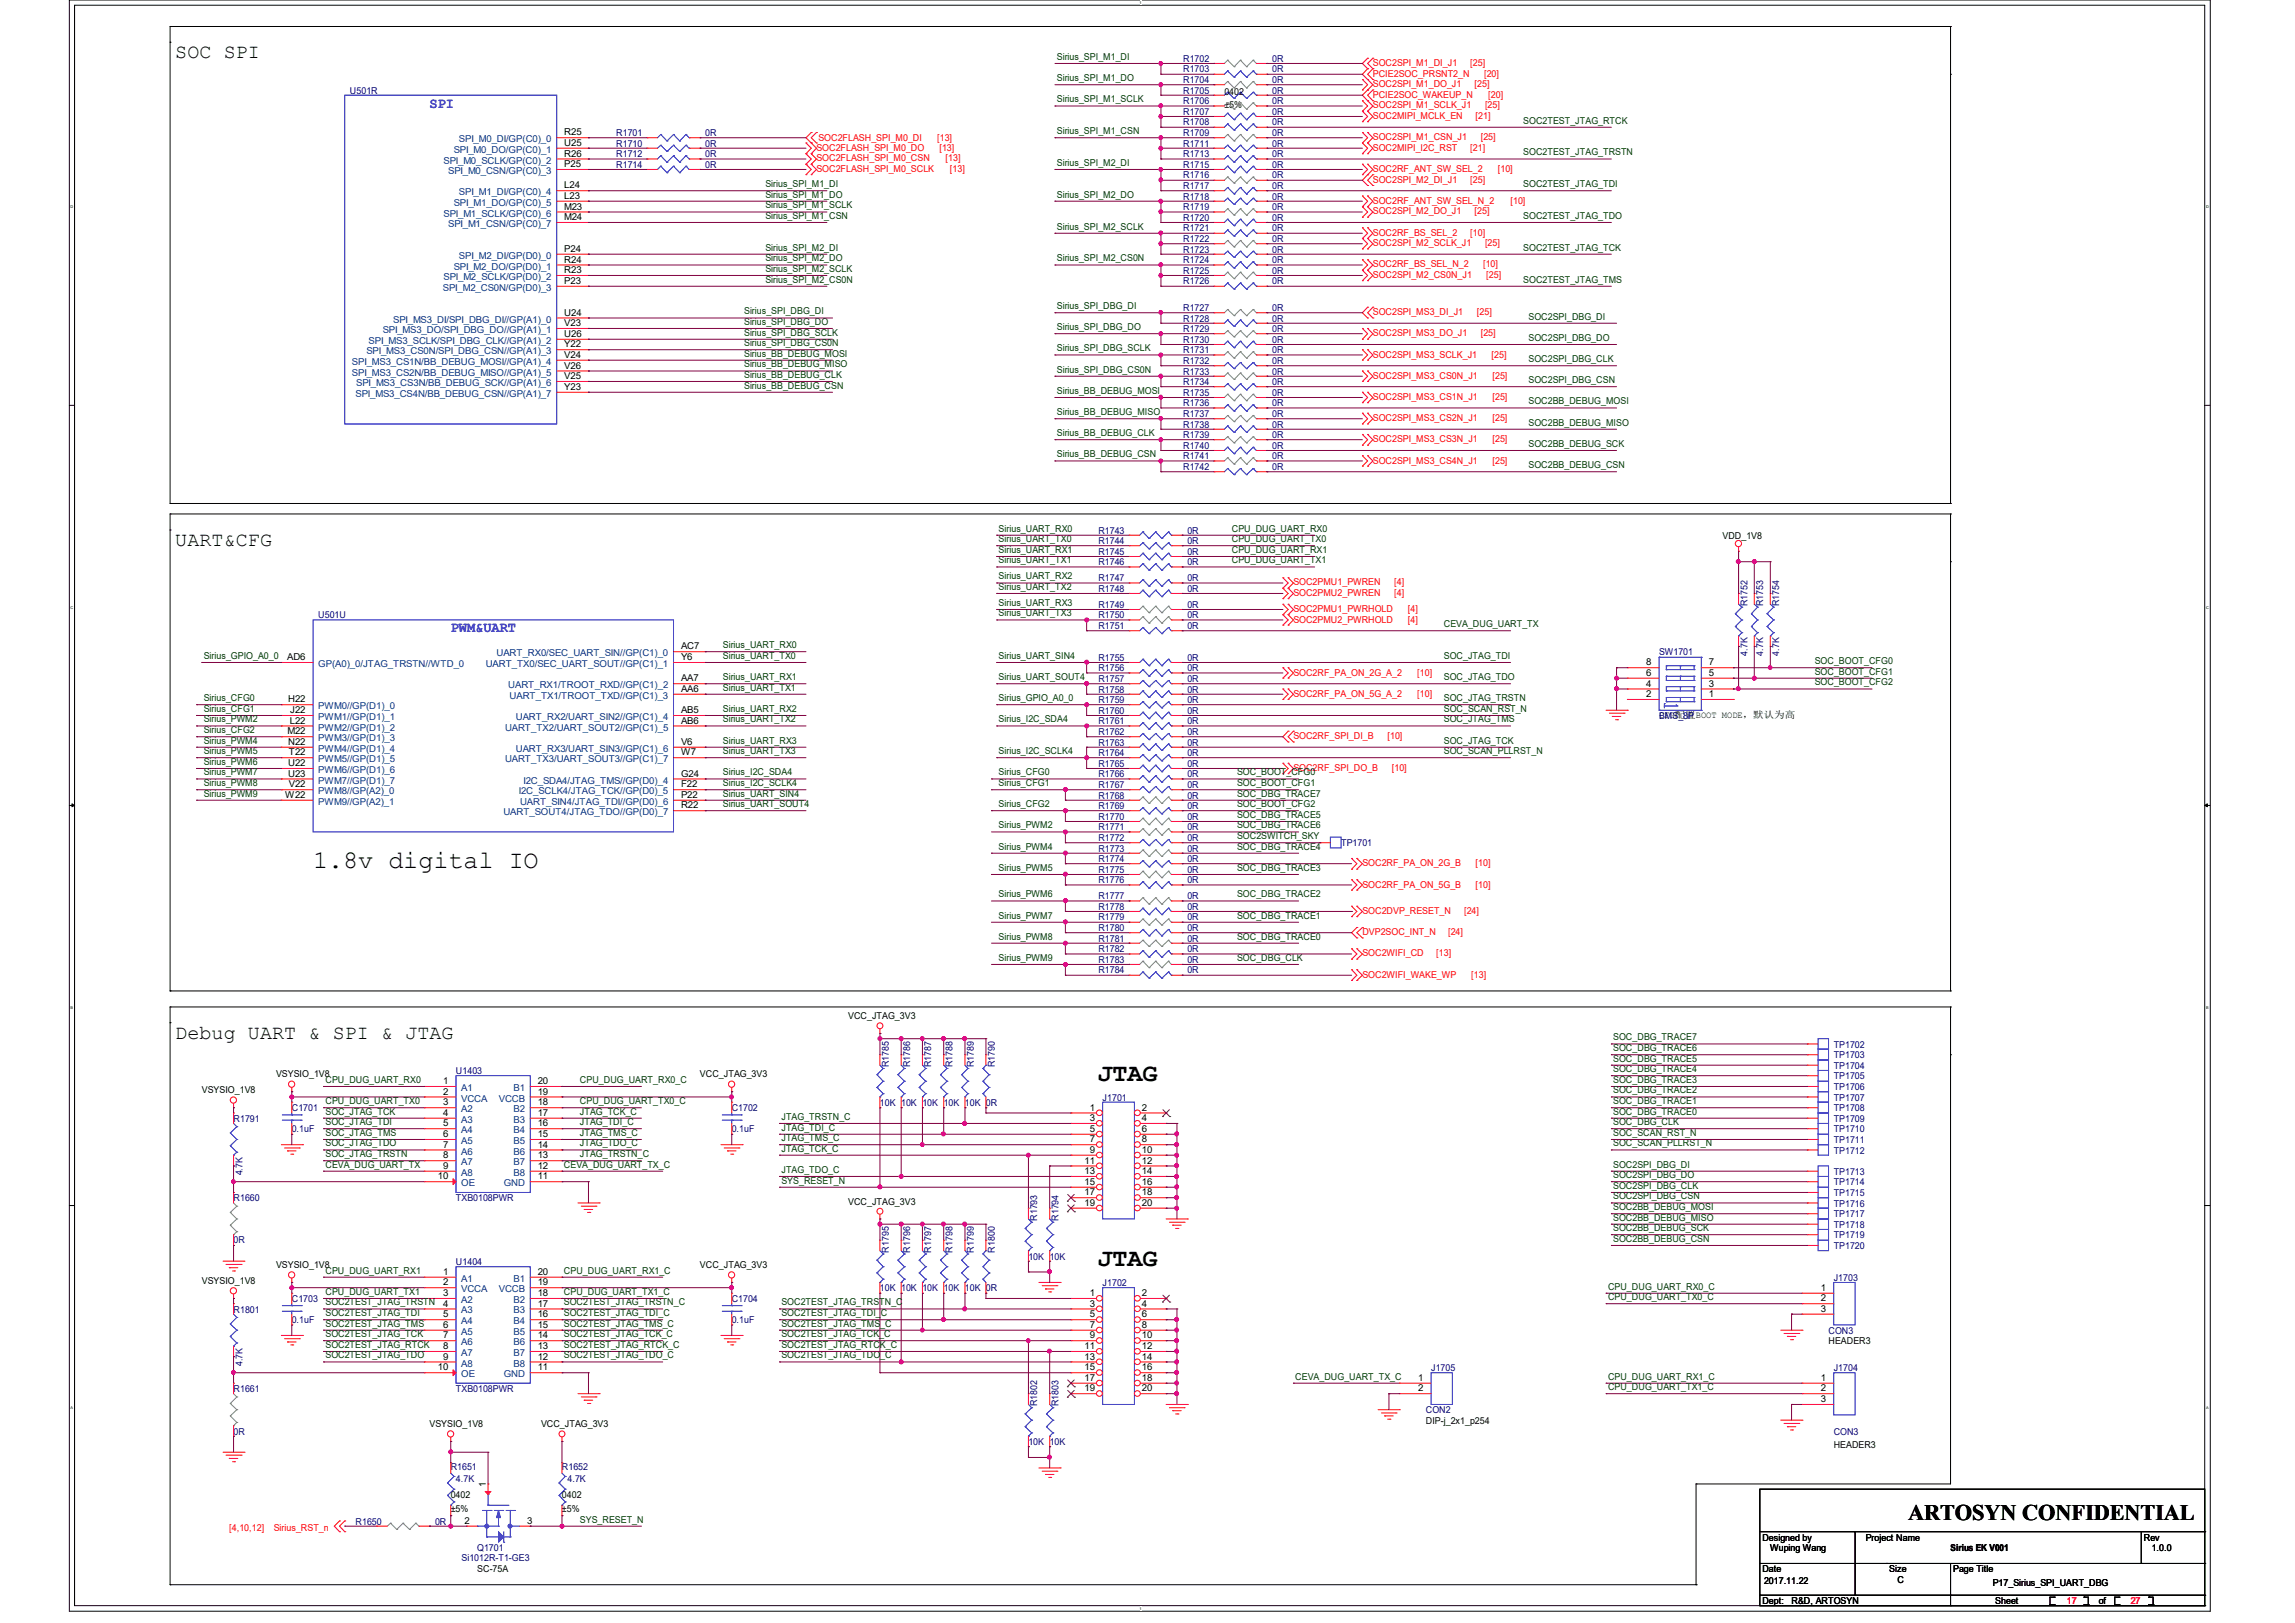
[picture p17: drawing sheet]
<svg xmlns="http://www.w3.org/2000/svg" width="297mm" height="210mm" viewBox="0 0 297 210" stroke-linecap="round" stroke-linejoin="round" font-family="sans-serif">
<defs><g id="words">
<g font-size="3.3">
<text x="40.5" y="112.3">1.8v digital IO</text>
<text x="142" y="139.9">JTAG</text>
<text x="142" y="163.9">JTAG</text>
</g>
<text font-size="2.9" x="246.9" y="196.7">ARTOSYN CONFIDENTIAL</text>
<g font-size="2.6">
<text x="22.7" y="7.5">SOC SPI</text>
<text x="22.7" y="70.7">UART&amp;CFG</text>
<text x="22.7" y="134.4">Debug UART &amp; SPI &amp; JTAG</text>
</g>
<g font-size="1.9" fill="#00f">
<text x="55.6" y="13.9">SPI</text>
<text x="58.3" y="81.8">PWM&amp;UART</text>
</g>
<g font-size="1.2" fill="#004000">
<text x="136.8" y="10.5">Sirius_SPI_M1_DO</text>
<text x="136.8" y="7.7">Sirius_SPI_M1_DI</text>
<text x="136.8" y="17.4">Sirius_SPI_M1_CSN</text>
<text x="136.8" y="13.3">Sirius_SPI_M1_SCLK</text>
<text x="197.1" y="16">SOC2TEST_JTAG_RTCK</text>
<text x="136.8" y="21.5">Sirius_SPI_M2_DI</text>
<text x="197.1" y="20.1">SOC2TEST_JTAG_TRSTN</text>
<text x="99.1" y="25.6">Sirius_SPI_M1_DO</text>
<text x="99.1" y="24.2">Sirius_SPI_M1_DI</text>
<text x="99.1" y="28.3">Sirius_SPI_M1_CSN</text>
<text x="99.1" y="27">Sirius_SPI_M1_SCLK</text>
<text x="136.8" y="25.6">Sirius_SPI_M2_DO</text>
<text x="136.8" y="29.7">Sirius_SPI_M2_SCLK</text>
<text x="197.1" y="24.2">SOC2TEST_JTAG_TDI</text>
<text x="197.1" y="28.3">SOC2TEST_JTAG_TDO</text>
<text x="99.1" y="32.4">Sirius_SPI_M2_DI</text>
<text x="99.1" y="33.8">Sirius_SPI_M2_DO</text>
<text x="99.1" y="35.2">Sirius_SPI_M2_SCLK</text>
<text x="136.8" y="33.8">Sirius_SPI_M2_CS0N</text>
<text x="197.1" y="32.4">SOC2TEST_JTAG_TCK</text>
<text x="96.3" y="40.7">Sirius_SPI_DBG_DI</text>
<text x="99.1" y="36.6">Sirius_SPI_M2_CS0N</text>
<text x="136.8" y="40">Sirius_SPI_DBG_DI</text>
<text x="197.1" y="36.6">SOC2TEST_JTAG_TMS</text>
<text x="197.8" y="41.4">SOC2SPI_DBG_DI</text>
<text x="96.3" y="46.1">Sirius_BB_DEBUG_MOSI</text>
<text x="96.3" y="47.5">Sirius_BB_DEBUG_MISO</text>
<text x="96.3" y="42">Sirius_SPI_DBG_DO</text>
<text x="96.3" y="43.4">Sirius_SPI_DBG_SCLK</text>
<text x="96.3" y="44.8">Sirius_SPI_DBG_CS0N</text>
<text x="136.8" y="42.7">Sirius_SPI_DBG_DO</text>
<text x="136.8" y="45.5">Sirius_SPI_DBG_SCLK</text>
<text x="197.8" y="44.1">SOC2SPI_DBG_DO</text>
<text x="197.8" y="46.9">SOC2SPI_DBG_CLK</text>
<text x="96.3" y="48.9">Sirius_BB_DEBUG_CLK</text>
<text x="96.3" y="50.3">Sirius_BB_DEBUG_CSN</text>
<text x="136.8" y="51">Sirius_BB_DEBUG_MOSI</text>
<text x="136.8" y="53.7">Sirius_BB_DEBUG_MISO</text>
<text x="136.8" y="48.2">Sirius_SPI_DBG_CS0N</text>
<text x="197.8" y="49.6">SOC2SPI_DBG_CSN</text>
<text x="197.8" y="52.3">SOC2BB_DEBUG_MOSI</text>
<text x="136.8" y="56.4">Sirius_BB_DEBUG_CLK</text>
<text x="136.8" y="59.2">Sirius_BB_DEBUG_CSN</text>
<text x="197.8" y="55.1">SOC2BB_DEBUG_MISO</text>
<text x="197.8" y="57.8">SOC2BB_DEBUG_SCK</text>
<text x="197.8" y="60.6">SOC2BB_DEBUG_CSN</text>
<text x="129.2" y="70.1">Sirius_UART_TX0</text>
<text x="129.2" y="68.8">Sirius_UART_RX0</text>
<text x="129.2" y="71.5">Sirius_UART_RX1</text>
<text x="159.4" y="70.1">CPU_DUG_UART_TX0</text>
<text x="159.4" y="68.8">CPU_DUG_UART_RX0</text>
<text x="159.4" y="71.5">CPU_DUG_UART_RX1</text>
<text x="129.2" y="72.9">Sirius_UART_TX1</text>
<text x="129.2" y="76.3">Sirius_UART_TX2</text>
<text x="129.2" y="75">Sirius_UART_RX2</text>
<text x="159.4" y="72.9">CPU_DUG_UART_TX1</text>
<text x="93.6" y="83.9">Sirius_UART_RX0</text>
<text x="129.2" y="78.4">Sirius_UART_RX3</text>
<text x="129.2" y="79.8">Sirius_UART_TX3</text>
<text x="186.9" y="81.2">CEVA_DUG_UART_TX</text>
<text x="26.4" y="85.3">Sirius_GPIO_A0_0</text>
<text x="93.6" y="85.3">Sirius_UART_TX0</text>
<text x="93.6" y="88">Sirius_UART_RX1</text>
<text x="93.6" y="89.4">Sirius_UART_TX1</text>
<text x="129.2" y="85.3">Sirius_UART_SIN4</text>
<text x="129.2" y="88">Sirius_UART_SOUT4</text>
<text x="186.9" y="85.3">SOC_JTAG_TDI</text>
<text x="186.9" y="88">SOC_JTAG_TDO</text>
<text x="234.9" y="85.9">SOC_BOOT_CFG0</text>
<text x="234.9" y="87.3">SOC_BOOT_CFG1</text>
<text x="234.9" y="88.7">SOC_BOOT_CFG2</text>
<text x="26.4" y="90.7">Sirius_CFG0</text>
<text x="26.4" y="92.1">Sirius_CFG1</text>
<text x="26.4" y="94.9">Sirius_CFG2</text>
<text x="26.4" y="93.5">Sirius_PWM2</text>
<text x="93.6" y="92.1">Sirius_UART_RX2</text>
<text x="93.6" y="93.5">Sirius_UART_TX2</text>
<text x="129.2" y="93.5">Sirius_I2C_SDA4</text>
<text x="129.2" y="90.7">Sirius_GPIO_A0_0</text>
<text x="186.9" y="90.7">SOC_JTAG_TRSTN</text>
<text x="186.9" y="93.5">SOC_JTAG_TMS</text>
<text x="186.9" y="92.1">SOC_SCAN_RST_N</text>
<text x="26.4" y="97.6">Sirius_PWM5</text>
<text x="26.4" y="96.2">Sirius_PWM4</text>
<text x="26.4" y="99">Sirius_PWM6</text>
<text x="26.4" y="100.3">Sirius_PWM7</text>
<text x="26.4" y="101.7">Sirius_PWM8</text>
<text x="93.6" y="96.2">Sirius_UART_RX3</text>
<text x="93.6" y="97.6">Sirius_UART_TX3</text>
<text x="93.6" y="101.7">Sirius_I2C_SCLK4</text>
<text x="93.6" y="100.3">Sirius_I2C_SDA4</text>
<text x="129.2" y="97.6">Sirius_I2C_SCLK4</text>
<text x="129.2" y="100.3">Sirius_CFG0</text>
<text x="129.2" y="101.7">Sirius_CFG1</text>
<text x="160.1" y="100.3">SOC_BOOT_CFG0</text>
<text x="160.1" y="101.7">SOC_BOOT_CFG1</text>
<text x="186.9" y="97.6">SOC_SCAN_PLLRST_N</text>
<text x="186.9" y="96.2">SOC_JTAG_TCK</text>
<text x="26.4" y="103.1">Sirius_PWM9</text>
<text x="93.6" y="103.1">Sirius_UART_SIN4</text>
<text x="93.6" y="104.4">Sirius_UART_SOUT4</text>
<text x="129.2" y="107.2">Sirius_PWM2</text>
<text x="129.2" y="104.4">Sirius_CFG2</text>
<text x="160.1" y="104.4">SOC_BOOT_CFG2</text>
<text x="160.1" y="103.1">SOC_DBG_TRACE7</text>
<text x="160.1" y="105.8">SOC_DBG_TRACE5</text>
<text x="160.1" y="107.2">SOC_DBG_TRACE6</text>
<text x="129.2" y="112.7">Sirius_PWM5</text>
<text x="129.2" y="109.9">Sirius_PWM4</text>
<text x="160.1" y="109.9">SOC_DBG_TRACE4</text>
<text x="160.1" y="112.7">SOC_DBG_TRACE3</text>
<text x="160.1" y="108.6">SOC2SWITCH_SKY</text>
<text x="129.2" y="116.1">Sirius_PWM6</text>
<text x="129.2" y="118.9">Sirius_PWM7</text>
<text x="160.1" y="116.1">SOC_DBG_TRACE2</text>
<text x="160.1" y="118.9">SOC_DBG_TRACE1</text>
<text x="129.2" y="121.6">Sirius_PWM8</text>
<text x="129.2" y="124.3">Sirius_PWM9</text>
<text x="160.1" y="121.6">SOC_DBG_TRACE0</text>
<text x="160.1" y="124.3">SOC_DBG_CLK</text>
<text x="208.8" y="134.6">SOC_DBG_TRACE7</text>
<text x="208.8" y="137.4">SOC_DBG_TRACE5</text>
<text x="208.8" y="136">SOC_DBG_TRACE6</text>
<text x="42.1" y="140.1">CPU_DUG_UART_RX0</text>
<text x="42.1" y="142.9">CPU_DUG_UART_TX0</text>
<text x="75.1" y="140.1">CPU_DUG_UART_RX0_C</text>
<text x="75.1" y="142.9">CPU_DUG_UART_TX0_C</text>
<text x="208.8" y="138.7">SOC_DBG_TRACE4</text>
<text x="208.8" y="140.1">SOC_DBG_TRACE3</text>
<text x="208.8" y="141.5">SOC_DBG_TRACE2</text>
<text x="208.8" y="142.9">SOC_DBG_TRACE1</text>
<text x="42.1" y="144.2">SOC_JTAG_TCK</text>
<text x="42.1" y="145.6">SOC_JTAG_TDI</text>
<text x="42.1" y="147">SOC_JTAG_TMS</text>
<text x="42.1" y="148.3">SOC_JTAG_TDO</text>
<text x="42.1" y="149.7">SOC_JTAG_TRSTN</text>
<text x="75.1" y="144.2">JTAG_TCK_C</text>
<text x="75.1" y="145.6">JTAG_TDI_C</text>
<text x="75.1" y="147">JTAG_TMS_C</text>
<text x="75.1" y="148.3">JTAG_TDO_C</text>
<text x="75.1" y="149.7">JTAG_TRSTN_C</text>
<text x="101.1" y="144.9">JTAG_TRSTN_C</text>
<text x="101.1" y="146.3">JTAG_TDI_C</text>
<text x="101.1" y="147.7">JTAG_TMS_C</text>
<text x="101.1" y="149">JTAG_TCK_C</text>
<text x="208.8" y="144.2">SOC_DBG_TRACE0</text>
<text x="208.8" y="145.6">SOC_DBG_CLK</text>
<text x="208.8" y="148.3">SOC_SCAN_PLLRST_N</text>
<text x="208.8" y="147">SOC_SCAN_RST_N</text>
<text x="42.1" y="151.1">CEVA_DUG_UART_TX</text>
<text x="73" y="151.1">CEVA_DUG_UART_TX_C</text>
<text x="101.1" y="153.2">SYS_RESET_N</text>
<text x="101.1" y="151.8">JTAG_TDO_C</text>
<text x="208.8" y="151.1">SOC2SPI_DBG_DI</text>
<text x="208.8" y="152.4">SOC2SPI_DBG_DO</text>
<text x="208.8" y="153.8">SOC2SPI_DBG_CLK</text>
<text x="208.8" y="155.2">SOC2SPI_DBG_CSN</text>
<text x="208.8" y="156.6">SOC2BB_DEBUG_MOSI</text>
<text x="208.8" y="157.9">SOC2BB_DEBUG_MISO</text>
<text x="208.8" y="159.3">SOC2BB_DEBUG_SCK</text>
<text x="208.8" y="160.7">SOC2BB_DEBUG_CSN</text>
<text x="42.1" y="164.8">CPU_DUG_UART_RX1</text>
<text x="42.1" y="167.6">CPU_DUG_UART_TX1</text>
<text x="73" y="164.8">CPU_DUG_UART_RX1_C</text>
<text x="73" y="167.6">CPU_DUG_UART_TX1_C</text>
<text x="208.1" y="166.9">CPU_DUG_UART_RX0_C</text>
<text x="42.1" y="170.3">SOC2TEST_JTAG_TDI</text>
<text x="42.1" y="171.7">SOC2TEST_JTAG_TMS</text>
<text x="42.1" y="168.9">SOC2TEST_JTAG_TRSTN</text>
<text x="42.1" y="173">SOC2TEST_JTAG_TCK</text>
<text x="73" y="171.7">SOC2TEST_JTAG_TMS_C</text>
<text x="73" y="173">SOC2TEST_JTAG_TCK_C</text>
<text x="73" y="168.9">SOC2TEST_JTAG_TRSTN_C</text>
<text x="73" y="170.3">SOC2TEST_JTAG_TDI_C</text>
<text x="101.1" y="168.9">SOC2TEST_JTAG_TRSTN_C</text>
<text x="101.1" y="170.3">SOC2TEST_JTAG_TDI_C</text>
<text x="101.1" y="171.7">SOC2TEST_JTAG_TMS_C</text>
<text x="101.1" y="173">SOC2TEST_JTAG_TCK_C</text>
<text x="208.1" y="168.2">CPU_DUG_UART_TX0_C</text>
<text x="42.1" y="174.4">SOC2TEST_JTAG_RTCK</text>
<text x="42.1" y="175.8">SOC2TEST_JTAG_TDO</text>
<text x="73" y="174.4">SOC2TEST_JTAG_RTCK_C</text>
<text x="73" y="175.8">SOC2TEST_JTAG_TDO_C</text>
<text x="101.1" y="175.8">SOC2TEST_JTAG_TDO_C</text>
<text x="101.1" y="174.4">SOC2TEST_JTAG_RTCK_C</text>
<text x="167.6" y="178.5">CEVA_DUG_UART_TX_C</text>
<text x="208.1" y="178.5">CPU_DUG_UART_RX1_C</text>
<text x="208.1" y="179.9">CPU_DUG_UART_TX1_C</text>
<text x="75.1" y="197">SYS_RESET_N</text>
</g>
<g font-size="1.2" fill="#000080">
<text x="153.1" y="9.4">R1703</text>
<text x="153.1" y="10.8">R1704</text>
<text x="153.1" y="8">R1702</text>
<text x="164.6" y="9.4">0R</text>
<text x="164.6" y="10.8">0R</text>
<text x="164.6" y="8">0R</text>
<text x="45.3" y="12.1">U501R</text>
<text x="79.8" y="17.6">R1701</text>
<text x="91.3" y="17.6">0R</text>
<text x="153.1" y="14.9">R1707</text>
<text x="153.1" y="12.1">R1705</text>
<text x="153.1" y="17.6">R1709</text>
<text x="153.1" y="16.2">R1708</text>
<text x="153.1" y="13.5">R1706</text>
<text x="164.6" y="14.9">0R</text>
<text x="164.6" y="12.1">0R</text>
<text x="164.6" y="17.6">0R</text>
<text x="164.6" y="16.2">0R</text>
<text x="164.6" y="13.5">0R</text>
<text x="79.8" y="21.7">R1714</text>
<text x="79.8" y="19">R1710</text>
<text x="79.8" y="20.3">R1712</text>
<text x="91.3" y="21.7">0R</text>
<text x="91.3" y="19">0R</text>
<text x="91.3" y="20.3">0R</text>
<text x="153.1" y="21.7">R1715</text>
<text x="153.1" y="19">R1711</text>
<text x="153.1" y="23.1">R1716</text>
<text x="153.1" y="20.3">R1713</text>
<text x="164.6" y="21.7">0R</text>
<text x="164.6" y="19">0R</text>
<text x="164.6" y="23.1">0R</text>
<text x="164.6" y="20.3">0R</text>
<text x="153.1" y="24.5">R1717</text>
<text x="153.1" y="25.8">R1718</text>
<text x="153.1" y="27.2">R1719</text>
<text x="153.1" y="29.9">R1721</text>
<text x="153.1" y="28.6">R1720</text>
<text x="164.6" y="24.5">0R</text>
<text x="164.6" y="25.8">0R</text>
<text x="164.6" y="27.2">0R</text>
<text x="164.6" y="29.9">0R</text>
<text x="164.6" y="28.6">0R</text>
<text x="153.1" y="35.4">R1725</text>
<text x="153.1" y="32.7">R1723</text>
<text x="153.1" y="34">R1724</text>
<text x="153.1" y="31.3">R1722</text>
<text x="164.6" y="35.4">0R</text>
<text x="164.6" y="32.7">0R</text>
<text x="164.6" y="34">0R</text>
<text x="164.6" y="31.3">0R</text>
<text x="153.1" y="36.8">R1726</text>
<text x="153.1" y="40.2">R1727</text>
<text x="153.1" y="41.6">R1728</text>
<text x="164.6" y="36.8">0R</text>
<text x="164.6" y="40.2">0R</text>
<text x="164.6" y="41.6">0R</text>
<text x="153.1" y="44.3">R1730</text>
<text x="153.1" y="45.7">R1731</text>
<text x="153.1" y="43">R1729</text>
<text x="153.1" y="47.1">R1732</text>
<text x="164.6" y="44.3">0R</text>
<text x="164.6" y="45.7">0R</text>
<text x="164.6" y="43">0R</text>
<text x="164.6" y="47.1">0R</text>
<text x="153.1" y="52.6">R1736</text>
<text x="153.1" y="51.2">R1735</text>
<text x="153.1" y="53.9">R1737</text>
<text x="153.1" y="49.8">R1734</text>
<text x="153.1" y="48.5">R1733</text>
<text x="164.6" y="52.6">0R</text>
<text x="164.6" y="51.2">0R</text>
<text x="164.6" y="53.9">0R</text>
<text x="164.6" y="49.8">0R</text>
<text x="164.6" y="48.5">0R</text>
<text x="153.1" y="59.4">R1741</text>
<text x="153.1" y="55.3">R1738</text>
<text x="153.1" y="56.7">R1739</text>
<text x="153.1" y="58">R1740</text>
<text x="164.6" y="59.4">0R</text>
<text x="164.6" y="55.3">0R</text>
<text x="164.6" y="56.7">0R</text>
<text x="164.6" y="58">0R</text>
<text x="153.1" y="60.8">R1742</text>
<text x="164.6" y="60.8">0R</text>
<text x="142.2" y="69">R1743</text>
<text x="142.2" y="71.8">R1745</text>
<text x="142.2" y="70.4">R1744</text>
<text x="153.7" y="69">0R</text>
<text x="153.7" y="71.8">0R</text>
<text x="153.7" y="70.4">0R</text>
<text x="142.2" y="73.2">R1746</text>
<text x="142.2" y="75.2">R1747</text>
<text x="142.2" y="76.6">R1748</text>
<text x="153.7" y="73.2">0R</text>
<text x="153.7" y="75.2">0R</text>
<text x="153.7" y="76.6">0R</text>
<text x="41.2" y="80">U501U</text>
<text x="142.2" y="80">R1750</text>
<text x="142.2" y="78.6">R1749</text>
<text x="142.2" y="81.4">R1751</text>
<text x="153.7" y="80">0R</text>
<text x="153.7" y="78.6">0R</text>
<text x="153.7" y="81.4">0R</text>
<text x="226.1" y="78.4" transform="rotate(-90 226.1 78.4)">R1752</text>
<text x="228.2" y="78.4" transform="rotate(-90 228.2 78.4)">R1753</text>
<text x="230.2" y="78.4" transform="rotate(-90 230.2 78.4)">R1754</text>
<text x="142.2" y="89.6">R1758</text>
<text x="142.2" y="88.2">R1757</text>
<text x="142.2" y="85.5">R1755</text>
<text x="142.2" y="86.9">R1756</text>
<text x="153.7" y="89.6">0R</text>
<text x="153.7" y="88.2">0R</text>
<text x="153.7" y="85.5">0R</text>
<text x="153.7" y="86.9">0R</text>
<text x="214.7" y="84.8">SW1701</text>
<text x="226.1" y="84.9" transform="rotate(-90 226.1 84.9)">4.7K</text>
<text x="228.2" y="84.9" transform="rotate(-90 228.2 84.9)">4.7K</text>
<text x="230.2" y="84.9" transform="rotate(-90 230.2 84.9)">4.7K</text>
<text x="142.2" y="92.3">R1760</text>
<text x="142.2" y="95.1">R1762</text>
<text x="142.2" y="91">R1759</text>
<text x="142.2" y="93.7">R1761</text>
<text x="153.7" y="92.3">0R</text>
<text x="153.7" y="95.1">0R</text>
<text x="153.7" y="91">0R</text>
<text x="153.7" y="93.7">0R</text>
<text x="214.7" y="93">BMS_8P</text>
<text x="142.2" y="101.9">R1767</text>
<text x="142.2" y="100.6">R1766</text>
<text x="142.2" y="97.8">R1764</text>
<text x="142.2" y="99.2">R1765</text>
<text x="142.2" y="96.5">R1763</text>
<text x="153.7" y="101.9">0R</text>
<text x="153.7" y="100.6">0R</text>
<text x="153.7" y="97.8">0R</text>
<text x="153.7" y="99.2">0R</text>
<text x="153.7" y="96.5">0R</text>
<text x="142.2" y="104.7">R1769</text>
<text x="142.2" y="107.4">R1771</text>
<text x="142.2" y="103.3">R1768</text>
<text x="142.2" y="106">R1770</text>
<text x="153.7" y="104.7">0R</text>
<text x="153.7" y="107.4">0R</text>
<text x="153.7" y="103.3">0R</text>
<text x="153.7" y="106">0R</text>
<text x="142.2" y="111.5">R1774</text>
<text x="142.2" y="110.2">R1773</text>
<text x="142.2" y="112.9">R1775</text>
<text x="142.2" y="108.8">R1772</text>
<text x="153.7" y="111.5">0R</text>
<text x="153.7" y="110.2">0R</text>
<text x="153.7" y="112.9">0R</text>
<text x="153.7" y="108.8">0R</text>
<text x="173.6" y="109.5">TP1701</text>
<text x="142.2" y="117.7">R1778</text>
<text x="142.2" y="114.3">R1776</text>
<text x="142.2" y="116.3">R1777</text>
<text x="142.2" y="119.1">R1779</text>
<text x="153.7" y="117.7">0R</text>
<text x="153.7" y="114.3">0R</text>
<text x="153.7" y="116.3">0R</text>
<text x="153.7" y="119.1">0R</text>
<text x="142.2" y="123.2">R1782</text>
<text x="142.2" y="120.5">R1780</text>
<text x="142.2" y="121.8">R1781</text>
<text x="142.2" y="125.9">R1784</text>
<text x="142.2" y="124.6">R1783</text>
<text x="153.7" y="123.2">0R</text>
<text x="153.7" y="120.5">0R</text>
<text x="153.7" y="121.8">0R</text>
<text x="153.7" y="125.9">0R</text>
<text x="153.7" y="124.6">0R</text>
<text x="237.3" y="136.9">TP1703</text>
<text x="237.3" y="135.5">TP1702</text>
<text x="37.8" y="143.8">C1701</text>
<text x="59" y="139">U1403</text>
<text x="94.7" y="143.8">C1702</text>
<text x="113.9" y="143.1">10K 10K 10K 10K 10K 0R</text>
<text x="115" y="138.1" transform="rotate(-90 115 138.1)">R1785</text>
<text x="117.8" y="138.1" transform="rotate(-90 117.8 138.1)">R1786</text>
<text x="120.5" y="138.1" transform="rotate(-90 120.5 138.1)">R1787</text>
<text x="123.3" y="138.1" transform="rotate(-90 123.3 138.1)">R1788</text>
<text x="126" y="138.1" transform="rotate(-90 126 138.1)">R1789</text>
<text x="128.7" y="138.1" transform="rotate(-90 128.7 138.1)">R1790</text>
<text x="142.7" y="142.4">J1701</text>
<text x="237.3" y="138.3">TP1704</text>
<text x="237.3" y="139.7">TP1705</text>
<text x="237.3" y="141.1">TP1706</text>
<text x="237.3" y="143.8">TP1708</text>
<text x="237.3" y="142.4">TP1707</text>
<text x="30.2" y="145.2">R1791</text>
<text x="37.8" y="146.5">0.1uF</text>
<text x="94.7" y="146.5">0.1uF</text>
<text x="237.3" y="145.2">TP1709</text>
<text x="237.3" y="147.9">TP1711</text>
<text x="237.3" y="149.3">TP1712</text>
<text x="237.3" y="146.5">TP1710</text>
<text x="30.2" y="155.4">R1660</text>
<text x="31.4" y="152.1" transform="rotate(-90 31.4 152.1)">4.7K</text>
<text x="59" y="155.4">TXB0108PWR</text>
<text x="237.3" y="154.8">TP1715</text>
<text x="237.3" y="152">TP1713</text>
<text x="237.3" y="153.4">TP1714</text>
<text x="30.2" y="160.9">0R</text>
<text x="134.2" y="158" transform="rotate(-90 134.2 158)">R1793</text>
<text x="137" y="158" transform="rotate(-90 137 158)">R1794</text>
<text x="237.3" y="156.1">TP1716</text>
<text x="237.3" y="157.5">TP1717</text>
<text x="237.3" y="158.9">TP1718</text>
<text x="237.3" y="161.6">TP1720</text>
<text x="237.3" y="160.2">TP1719</text>
<text x="59" y="163.7">U1404</text>
<text x="113.9" y="167.1">10K 10K 10K 10K 10K 0R</text>
<text x="115" y="162.1" transform="rotate(-90 115 162.1)">R1795</text>
<text x="117.8" y="162.1" transform="rotate(-90 117.8 162.1)">R1796</text>
<text x="120.5" y="162.1" transform="rotate(-90 120.5 162.1)">R1797</text>
<text x="123.3" y="162.1" transform="rotate(-90 123.3 162.1)">R1798</text>
<text x="126" y="162.1" transform="rotate(-90 126 162.1)">R1799</text>
<text x="128.7" y="162.1" transform="rotate(-90 128.7 162.1)">R1800</text>
<text x="133.1" y="163">10K 10K</text>
<text x="142.7" y="166.4">J1702</text>
<text x="237.3" y="165.7">J1703</text>
<text x="30.2" y="169.8">R1801</text>
<text x="37.8" y="168.5">C1703</text>
<text x="37.8" y="171.2">0.1uF</text>
<text x="94.7" y="168.5">C1704</text>
<text x="94.7" y="171.2">0.1uF</text>
<text x="236.6" y="172.6">CON3</text>
<text x="31.4" y="176.8" transform="rotate(-90 31.4 176.8)">4.7K</text>
<text x="185.2" y="177.4">J1705</text>
<text x="237.3" y="177.4">J1704</text>
<text x="30.2" y="180.1">R1661</text>
<text x="30.2" y="185.6">0R</text>
<text x="59" y="180.1">TXB0108PWR</text>
<text x="134.2" y="182" transform="rotate(-90 134.2 182)">R1802</text>
<text x="137" y="182" transform="rotate(-90 137 182)">R1803</text>
<text x="184.5" y="182.9">CON2</text>
<text x="237.3" y="185.6">CON3</text>
<text x="58.3" y="190.2">R1651</text>
<text x="59" y="191.8">4.7K</text>
<text x="72.7" y="190.2">R1652</text>
<text x="73.4" y="191.8">4.7K</text>
<text x="133.1" y="187">10K 10K</text>
<text x="46" y="197.3">R1650</text>
<text x="56.3" y="197.3">0R</text>
<text x="59.7" y="202.1">Si1012R-T1-GE3</text>
<text x="61.8" y="200.7">Q1701</text>
</g>
<g font-size="1.2" fill="#f00">
<text x="177.7" y="8.6">SOC2SPI_M1_DI_J1</text>
<text x="177.7" y="11.3">SOC2SPI_M1_DO_J1</text>
<text x="177.7" y="9.9">PCIE2SOC_PRSNT2_N</text>
<text x="190.3" y="8.6">[25]</text>
<text x="190.8" y="11.3">[25]</text>
<text x="192.1" y="9.9">[20]</text>
<text x="177.7" y="14">SOC2SPI_M1_SCLK_J1</text>
<text x="177.7" y="15.4">SOC2MIPI_MCLK_EN</text>
<text x="177.7" y="12.7">PCIE2SOC_WAKEUP_N</text>
<text x="191" y="15.4">[21]</text>
<text x="192.2" y="14">[25]</text>
<text x="192.6" y="12.7">[20]</text>
<text x="105.7" y="19.5">SOC2FLASH_SPI_M0_DO</text>
<text x="105.7" y="22.3">SOC2FLASH_SPI_M0_SCLK</text>
<text x="105.7" y="20.9">SOC2FLASH_SPI_M0_CSN</text>
<text x="105.9" y="18.3">SOC2FLASH_SPI_M0_DI</text>
<text x="121.3" y="18.3">[13]</text>
<text x="121.6" y="19.5">[13]</text>
<text x="122.4" y="20.9">[13]</text>
<text x="122.9" y="22.3">[13]</text>
<text x="177.7" y="18.2">SOC2SPI_M1_CSN_J1</text>
<text x="177.7" y="22.3">SOC2RF_ANT_SW_SEL_2</text>
<text x="177.7" y="23.6">SOC2SPI_M2_DI_J1</text>
<text x="177.7" y="19.5">SOC2MIPI_I2C_RST</text>
<text x="190.3" y="23.6">[25]</text>
<text x="190.3" y="19.5">[21]</text>
<text x="191.6" y="18.2">[25]</text>
<text x="193.8" y="22.3">[10]</text>
<text x="177.7" y="26.4">SOC2RF_ANT_SW_SEL_N_2</text>
<text x="177.7" y="27.7">SOC2SPI_M2_DO_J1</text>
<text x="190.8" y="27.7">[25]</text>
<text x="195.5" y="26.4">[10]</text>
<text x="177.7" y="30.5">SOC2RF_BS_SEL_2</text>
<text x="177.7" y="31.9">SOC2SPI_M2_SCLK_J1</text>
<text x="177.7" y="34.6">SOC2RF_BS_SEL_N_2</text>
<text x="177.7" y="36">SOC2SPI_M2_CS0N_J1</text>
<text x="190.3" y="30.5">[10]</text>
<text x="191.9" y="34.6">[10]</text>
<text x="192.2" y="31.9">[25]</text>
<text x="192.4" y="36">[25]</text>
<text x="177.7" y="40.8">SOC2SPI_MS3_DI_J1</text>
<text x="191.1" y="40.8">[25]</text>
<text x="177.7" y="43.5">SOC2SPI_MS3_DO_J1</text>
<text x="177.7" y="46.3">SOC2SPI_MS3_SCLK_J1</text>
<text x="191.6" y="43.5">[25]</text>
<text x="193" y="46.3">[25]</text>
<text x="177.7" y="49">SOC2SPI_MS3_CS0N_J1</text>
<text x="177.7" y="51.7">SOC2SPI_MS3_CS1N_J1</text>
<text x="193.2" y="49">[25]</text>
<text x="193.2" y="51.7">[25]</text>
<text x="177.7" y="54.5">SOC2SPI_MS3_CS2N_J1</text>
<text x="177.7" y="57.2">SOC2SPI_MS3_CS3N_J1</text>
<text x="177.7" y="60">SOC2SPI_MS3_CS4N_J1</text>
<text x="193.2" y="54.5">[25]</text>
<text x="193.2" y="57.2">[25]</text>
<text x="193.2" y="60">[25]</text>
<text x="167.4" y="77.1">SOC2PMU2_PWREN</text>
<text x="167.4" y="75.7">SOC2PMU1_PWREN</text>
<text x="180.4" y="77.1">[4]</text>
<text x="180.4" y="75.7">[4]</text>
<text x="167.4" y="79.2">SOC2PMU1_PWRHOLD</text>
<text x="167.4" y="80.6">SOC2PMU2_PWRHOLD</text>
<text x="182.2" y="79.2">[4]</text>
<text x="182.2" y="80.6">[4]</text>
<text x="167.4" y="87.4">SOC2RF_PA_ON_2G_A_2</text>
<text x="183.4" y="87.4">[10]</text>
<text x="167.4" y="90.2">SOC2RF_PA_ON_5G_A_2</text>
<text x="167.4" y="95.6">SOC2RF_SPI_DI_B</text>
<text x="179.6" y="95.6">[10]</text>
<text x="183.4" y="90.2">[10]</text>
<text x="167.4" y="99.7">SOC2RF_SPI_DO_B</text>
<text x="180.1" y="99.7">[10]</text>
<text x="176.3" y="112.1">SOC2RF_PA_ON_2G_B</text>
<text x="191" y="112.1">[10]</text>
<text x="176.3" y="114.8">SOC2RF_PA_ON_5G_B</text>
<text x="176.3" y="118.3">SOC2DVP_RESET_N</text>
<text x="189.5" y="118.3">[24]</text>
<text x="191" y="114.8">[10]</text>
<text x="176.3" y="123.7">SOC2WIFI_CD</text>
<text x="176.3" y="121">DVP2SOC_INT_N</text>
<text x="185.9" y="123.7">[13]</text>
<text x="187.4" y="121">[24]</text>
<text x="176.3" y="126.5">SOC2WIFI_WAKE_WP</text>
<text x="190.4" y="126.5">[13]</text>
<text x="29.7" y="198.1">[4,10,12]</text>
<text x="35.4" y="198.1">Sirius_RST_n</text>
<text x="267.5" y="207.6">17</text>
<text x="275.8" y="207.6">27</text>
</g>
<g font-size="1.2">
<text x="73" y="17.5">R25</text>
<text x="158.4" y="12.2">0402</text>
<text x="158.4" y="14">±5%</text>
<text x="73" y="21.6">P25</text>
<text x="73" y="18.9">U25</text>
<text x="73" y="20.3">R26</text>
<text x="73" y="28.5">M24</text>
<text x="73" y="24.4">L24</text>
<text x="73" y="25.7">L23</text>
<text x="73" y="27.1">M23</text>
<text x="73" y="32.6">P24</text>
<text x="73" y="34">R24</text>
<text x="73" y="35.3">R23</text>
<text x="73" y="36.7">P23</text>
<text x="73" y="40.9">U24</text>
<text x="73" y="45">Y22</text>
<text x="73" y="46.3">V24</text>
<text x="73" y="47.7">V26</text>
<text x="73" y="42.2">V23</text>
<text x="73" y="43.6">U26</text>
<text x="73" y="49.1">V25</text>
<text x="73" y="50.5">Y23</text>
<text x="222.9" y="69.7">VDD_1V8</text>
<text x="37.2" y="85.4">AD6</text>
<text x="88.1" y="84">AC7</text>
<text x="88.1" y="85.4">Y6</text>
<text x="88.1" y="88.2">AA7</text>
<text x="88.1" y="89.5">AA6</text>
<text x="213.1" y="88.9">4</text>
<text x="213.1" y="86.1">8</text>
<text x="213.1" y="87.5">6</text>
<text x="221.1" y="88.9">3</text>
<text x="221.1" y="86.1">7</text>
<text x="221.1" y="87.5">5</text>
<text x="37.2" y="95">M22</text>
<text x="37.3" y="90.9">H22</text>
<text x="37.5" y="93.6">L22</text>
<text x="37.5" y="92.3">J22</text>
<text x="88.1" y="92.3">AB5</text>
<text x="88.1" y="93.6">AB6</text>
<text x="213.1" y="90.2">2</text>
<text x="214.7" y="92.9">CFG配置BOOT MODE，默认为高</text>
<text x="221.1" y="90.2">1</text>
<text x="37.3" y="96.4">N22</text>
<text x="37.3" y="99.1">U22</text>
<text x="37.3" y="100.5">U23</text>
<text x="37.4" y="97.7">T22</text>
<text x="37.4" y="101.9">V22</text>
<text x="88.1" y="101.9">F22</text>
<text x="88.1" y="100.5">G24</text>
<text x="88.1" y="96.4">V6</text>
<text x="88.1" y="97.7">W7</text>
<text x="36.9" y="103.2">W22</text>
<text x="88.1" y="103.2">P22</text>
<text x="88.1" y="104.6">R22</text>
<text x="109.8" y="131.9">VCC_JTAG_3V3</text>
<text x="26.1" y="141.4">VSYSIO_1V8</text>
<text x="35.7" y="139.4">VSYSIO_1V8</text>
<text x="57.4" y="140.3">1</text>
<text x="57.4" y="143">3</text>
<text x="57.4" y="141.6">2</text>
<text x="69.6" y="143">18</text>
<text x="69.6" y="140.3">20</text>
<text x="69.6" y="141.6">19</text>
<text x="90.6" y="139.4">VCC_JTAG_3V3</text>
<text x="141" y="143.7">1</text>
<text x="147.8" y="143.7">2</text>
<text x="57.4" y="144.4">4</text>
<text x="57.4" y="145.8">5</text>
<text x="57.4" y="147.1">6</text>
<text x="57.4" y="148.5">7</text>
<text x="57.4" y="149.9">8</text>
<text x="69.6" y="149.9">13</text>
<text x="69.6" y="148.5">14</text>
<text x="69.6" y="147.1">15</text>
<text x="69.6" y="145.8">16</text>
<text x="69.6" y="144.4">17</text>
<text x="141" y="145.1">3</text>
<text x="141" y="146.5">5</text>
<text x="141" y="147.8">7</text>
<text x="141" y="149.2">9</text>
<text x="147.8" y="145.1">4</text>
<text x="147.8" y="146.5">6</text>
<text x="147.8" y="147.8">8</text>
<text x="147.8" y="149.2">10</text>
<text x="56.7" y="152.6">10</text>
<text x="57.4" y="151.3">9</text>
<text x="69.6" y="152.6">11</text>
<text x="69.6" y="151.3">12</text>
<text x="109.8" y="155.9">VCC_JTAG_3V3</text>
<text x="140.4" y="150.6">11</text>
<text x="140.4" y="151.9">13</text>
<text x="140.4" y="153.3">15</text>
<text x="140.4" y="154.7">17</text>
<text x="147.8" y="150.6">12</text>
<text x="147.8" y="151.9">14</text>
<text x="147.8" y="153.3">16</text>
<text x="147.8" y="154.7">18</text>
<text x="140.4" y="156">19</text>
<text x="147.8" y="156">20</text>
<text x="26.1" y="166.2">VSYSIO_1V8</text>
<text x="35.7" y="164.1">VSYSIO_1V8</text>
<text x="57.4" y="165">1</text>
<text x="57.4" y="167.7">3</text>
<text x="57.4" y="166.3">2</text>
<text x="69.6" y="167.7">18</text>
<text x="69.6" y="165">20</text>
<text x="69.6" y="166.3">19</text>
<text x="90.6" y="164.1">VCC_JTAG_3V3</text>
<text x="141" y="167.7">1</text>
<text x="147.8" y="167.7">2</text>
<text x="235.7" y="167">1</text>
<text x="57.4" y="169.1">4</text>
<text x="57.4" y="170.5">5</text>
<text x="57.4" y="171.8">6</text>
<text x="57.4" y="173.2">7</text>
<text x="69.6" y="173.2">14</text>
<text x="69.6" y="171.8">15</text>
<text x="69.6" y="170.5">16</text>
<text x="69.6" y="169.1">17</text>
<text x="141" y="169.1">3</text>
<text x="141" y="170.5">5</text>
<text x="141" y="171.8">7</text>
<text x="141" y="173.2">9</text>
<text x="147.8" y="169.1">4</text>
<text x="147.8" y="170.5">6</text>
<text x="147.8" y="171.8">8</text>
<text x="147.8" y="173.2">10</text>
<text x="235.7" y="168.4">2</text>
<text x="235.7" y="169.8">3</text>
<text x="236.6" y="173.9">HEADER3</text>
<text x="56.7" y="177.3">10</text>
<text x="57.4" y="174.6">8</text>
<text x="57.4" y="175.9">9</text>
<text x="69.6" y="177.3">11</text>
<text x="69.6" y="175.9">12</text>
<text x="69.6" y="174.6">13</text>
<text x="140.4" y="174.6">11</text>
<text x="140.4" y="175.9">13</text>
<text x="140.4" y="177.3">15</text>
<text x="140.4" y="178.7">17</text>
<text x="147.8" y="174.6">12</text>
<text x="147.8" y="175.9">14</text>
<text x="147.8" y="177.3">16</text>
<text x="147.8" y="178.7">18</text>
<text x="183.6" y="178.7">1</text>
<text x="235.7" y="178.7">1</text>
<text x="55.6" y="184.7">VSYSIO_1V8</text>
<text x="70" y="184.7">VCC_JTAG_3V3</text>
<text x="140.4" y="180">19</text>
<text x="147.8" y="180">20</text>
<text x="183.6" y="180">2</text>
<text x="184.5" y="184.2">DIP-j_2x1_p254</text>
<text x="235.7" y="180">2</text>
<text x="235.7" y="181.4">3</text>
<text x="237.3" y="187.4">HEADER3</text>
<text x="58.3" y="193.8">0402</text>
<text x="58.3" y="195.6">±5%</text>
<text x="60.1" y="197.2">2</text>
<text x="62.9" y="192.4" transform="rotate(-90 62.9 192.4)">1</text>
<text x="68.2" y="197.2">3</text>
<text x="72.7" y="193.8">0402</text>
<text x="72.7" y="195.6">±5%</text>
<text x="61.8" y="203.5">SC-75A</text>
<text x="228.1" y="199.3">Designed by</text>
<text x="228.1" y="203.5">Date</text>
<text x="229.1" y="200.7">Wuping Wang</text>
<text x="241.5" y="199.3">Project Name</text>
<text x="244.5" y="203.5">Size</text>
<text x="252.4" y="200.7">Sirius EK V001</text>
<text x="252.8" y="203.5">Page Title</text>
<text x="277.4" y="199.3">Rev</text>
<text x="278.5" y="200.7">1.0.0</text>
<text x="228.1" y="207.6">Dept:</text>
<text x="228.3" y="204.9">2017.11.22</text>
<text x="231.9" y="207.6">R&amp;D, ARTOSYN</text>
<text x="245.6" y="204.8">C</text>
<text x="257.9" y="205.2">P17_Sirius_SPI_UART_DBG</text>
<text x="258.2" y="207.6">Sheet</text>
<text x="271.6" y="207.6">of</text>
</g>
<g font-size="1.2" fill="#004080">
<text x="57.4" y="21.2">SPI_M0_SCLK/GP(C0)_2</text>
<text x="58" y="22.5">SPI_M0_CSN/GP(C0)_3</text>
<text x="58.7" y="19.8">SPI_M0_DO/GP(C0)_1</text>
<text x="59.4" y="18.4">SPI_M0_DI/GP(C0)_0</text>
<text x="57.4" y="28">SPI_M1_SCLK/GP(C0)_6</text>
<text x="58" y="29.4">SPI_M1_CSN/GP(C0)_7</text>
<text x="58.7" y="26.6">SPI_M1_DO/GP(C0)_5</text>
<text x="59.4" y="25.3">SPI_M1_DI/GP(C0)_4</text>
<text x="58.7" y="34.9">SPI_M2_DO/GP(D0)_1</text>
<text x="59.4" y="33.5">SPI_M2_DI/GP(D0)_0</text>
<text x="50.9" y="41.7">SPI_MS3_DI/SPI_DBG_DI//GP(A1)_0</text>
<text x="57.3" y="37.6">SPI_M2_CS0N/GP(D0)_3</text>
<text x="57.4" y="36.2">SPI_M2_SCLK/GP(D0)_2</text>
<text x="45.5" y="47.2">SPI_MS3_CS1N/BB_DEBUG_MOSI//GP(A1)_4</text>
<text x="47.4" y="45.8">SPI_MS3_CS0N/SPI_DBG_CSN//GP(A1)_3</text>
<text x="47.7" y="44.5">SPI_MS3_SCLK/SPI_DBG_CLK//GP(A1)_2</text>
<text x="49.5" y="43.1">SPI_MS3_DO/SPI_DBG_DO//GP(A1)_1</text>
<text x="45.5" y="48.6">SPI_MS3_CS2N/BB_DEBUG_MISO//GP(A1)_5</text>
<text x="46" y="51.3">SPI_MS3_CS4N/BB_DEBUG_CSN//GP(A1)_7</text>
<text x="46.1" y="50">SPI_MS3_CS3N/BB_DEBUG_SCK//GP(A1)_6</text>
<text x="41.2" y="86.3">GP(A0)_0/JTAG_TRSTN//WTD_0</text>
<text x="62.9" y="86.3">UART_TX0/SEC_UART_SOUT//GP(C1)_1</text>
<text x="64.3" y="84.9">UART_RX0/SEC_UART_SIN//GP(C1)_0</text>
<text x="65.8" y="89.1">UART_RX1/TROOT_RXD//GP(C1)_2</text>
<text x="41.2" y="91.8">PWM0//GP(D1)_0</text>
<text x="41.2" y="93.2">PWM1//GP(D1)_1</text>
<text x="41.2" y="94.5">PWM2//GP(D1)_2</text>
<text x="41.2" y="95.9">PWM3//GP(D1)_3</text>
<text x="65.4" y="94.5">UART_TX2/UART_SOUT2//GP(C1)_5</text>
<text x="66" y="90.4">UART_TX1/TROOT_TXD//GP(C1)_3</text>
<text x="66.8" y="93.2">UART_RX2/UART_SIN2//GP(C1)_4</text>
<text x="41.2" y="97.3">PWM4//GP(D1)_4</text>
<text x="41.2" y="98.6">PWM5//GP(D1)_5</text>
<text x="41.2" y="100">PWM6//GP(D1)_6</text>
<text x="41.2" y="101.4">PWM7//GP(D1)_7</text>
<text x="65.4" y="98.6">UART_TX3/UART_SOUT3//GP(C1)_7</text>
<text x="66.8" y="97.3">UART_RX3/UART_SIN3//GP(C1)_6</text>
<text x="67.7" y="101.4">I2C_SDA4/JTAG_TMS//GP(D0)_4</text>
<text x="41.2" y="102.8">PWM8//GP(A2)_0</text>
<text x="41.2" y="104.1">PWM9//GP(A2)_1</text>
<text x="65.1" y="105.5">UART_SOUT4/JTAG_TDO//GP(D0)_7</text>
<text x="67.1" y="102.8">I2C_SCLK4/JTAG_TCK//GP(D0)_5</text>
<text x="67.3" y="104.1">UART_SIN4/JTAG_TDI//GP(D0)_6</text>
<text x="59.7" y="141.2">A1</text>
<text x="59.7" y="143.9">A2</text>
<text x="59.7" y="142.5">VCCA</text>
<text x="64.6" y="142.5">VCCB</text>
<text x="66.5" y="143.9">B2</text>
<text x="66.5" y="141.2">B1</text>
<text x="59.7" y="145.3">A3</text>
<text x="59.7" y="146.6">A4</text>
<text x="59.7" y="148">A5</text>
<text x="59.7" y="149.4">A6</text>
<text x="66.5" y="149.4">B6</text>
<text x="66.5" y="148">B5</text>
<text x="66.5" y="146.6">B4</text>
<text x="66.5" y="145.3">B3</text>
<text x="59.7" y="150.8">A7</text>
<text x="59.7" y="152.1">A8</text>
<text x="59.7" y="153.5">OE</text>
<text x="65.2" y="153.5">GND</text>
<text x="66.5" y="152.1">B8</text>
<text x="66.5" y="150.8">B7</text>
<text x="59.7" y="165.9">A1</text>
<text x="59.7" y="167.2">VCCA</text>
<text x="64.6" y="167.2">VCCB</text>
<text x="66.5" y="165.9">B1</text>
<text x="59.7" y="168.6">A2</text>
<text x="59.7" y="170">A3</text>
<text x="59.7" y="171.4">A4</text>
<text x="59.7" y="172.7">A5</text>
<text x="66.5" y="172.7">B5</text>
<text x="66.5" y="171.4">B4</text>
<text x="66.5" y="170">B3</text>
<text x="66.5" y="168.6">B2</text>
<text x="59.7" y="174.1">A6</text>
<text x="59.7" y="175.5">A7</text>
<text x="59.7" y="176.8">A8</text>
<text x="59.7" y="178.2">OE</text>
<text x="65.2" y="178.2">GND</text>
<text x="66.5" y="176.8">B8</text>
<text x="66.5" y="175.5">B7</text>
<text x="66.5" y="174.1">B6</text>
</g>
<g font-size=".5">
<text x="147.5" y=".5">1</text>
<text x="9.1" y="27">D</text>
<text x="285.5" y="27">D</text>
<text x="9.1" y="78.7">C</text>
<text x="285.5" y="78.7">C</text>
<text x="9.1" y="130.5">B</text>
<text x="285.5" y="130.5">B</text>
<text x="9.1" y="182.3">A</text>
<text x="285.5" y="182.3">A</text>
<text x="147.5" y="208.3">1</text>
</g>
</g></defs>
<path d="M9 0h277v208.5h-277zM9.7 .7h275.6v207.1h-275.6z" fill="none" stroke="#000" stroke-width=".13"/>
<g fill="#fff">
<path d="M147.5 .1h.2v.5h-.2z"/>
<path d="M147.5 207.9h.2v.5h-.2z"/>
<path d="M9.1 26.5h.3v.6h-.3z"/>
<path d="M285.5 26.5h.3v.6h-.3z"/>
<path d="M9.1 78.3h.3v.6h-.3z"/>
<path d="M285.5 78.3h.3v.6h-.3z"/>
</g>
<path d="M9 52.5h.7M285.3 52.5h.7" fill="none" stroke="#000" stroke-width=".13"/>
<g fill="#fff">
<path d="M9.1 130.1h.3v.5h-.3z"/>
<path d="M285.5 130.1h.3v.5h-.3z"/>
</g>
<path d="M9 104.2h.7M285.3 104.2h.7" fill="none" stroke="#000" stroke-width=".13"/>
<path d="M9.3 104l.4 .2-.4 .2zM285.3 104.2l.4-.2v.4z" fill="#000" stroke="#000" stroke-width=".13"/>
<g fill="#fff">
<path d="M9.1 181.9h.3v.5h-.3z"/>
<path d="M285.5 181.9h.3v.5h-.3z"/>
</g>
<g fill="none" stroke="#000" stroke-width=".13">
<path d="M22 3.4h.1M22 5.5h.1M22 3.4v61.8M22 3.4h230.4M252.4 9.6h.1M252.4 3.4h.1M252.4 3.4v61.8M22 65.2h.1M22 66.5h.1M22 68.6h.1M22 66.5v61.7M22 65.2h230.4"/>
<path d="M22 66.5h230.4M252.4 65.2h.1M252.4 72.7h.1M252.4 66.5h.1M252.4 66.5v61.7M22 128.2h.1M22 130.3h.1M22 132.3h.1M22 130.3v74.8M22 128.2h230.4M22 130.3h230.4M252.4 128.2h.1"/>
<path d="M252.4 136.5h.1M252.4 130.3h.1M252.4 130.3v61.7h-32.9M9 156h.7M285.3 156h.7M219.5 192h.1M219.5 192v13.1M227.8 192.7h57.5v15.1h-57.5zM227.8 198.2h57.5M240.1 198.2v8.2M277.1 198.2v4.1M285.3 198.2h.1"/>
<path d="M22 205.1h.1M22 205.1h197.5M219.5 205.1h.1M227.8 206.4h57.5M227.8 202.3h57.5M227.8 207.8h57.5M240.1 206.4h.1M244.2 202.3h.1M252.4 206.4h.1M252.4 207.8h.1M252.4 202.3v5.5M265.3 207.6h.1"/>
<path d="M265.3 207.6h.6M265.9 206.7h.1M265.9 207.6h.1M265.9 206.7h-.6v.9M269.7 207.6h.1M269.7 206.7h.1M269.7 206.7h.6v.9M269.7 207.6h.6M270.3 207.6h.1M273.7 207.6h.1M273.7 207.6h.5M274.2 206.7h.1"/>
<path d="M274.2 207.6h.1M274.2 206.7h-.5v.9M277.1 202.3h.1M278.1 207.6h.1M278.1 206.7h.1M278.1 206.7h.5v.9M278.1 207.6h.5M278.6 207.6h.1M285.3 206.4h.1M285.3 202.3h.1M285.3 207.8h.1"/>
</g>
<g fill="none" stroke="#f00" stroke-width=".13">
<path d="M72.1 19.2h4.1M72.1 17.8h4.1M76.2 17.8h.1M76.2 19.2h.1M104.3 19.9h.1M104.3 18.5h.1M104.3 18.5l.7 .7-.7 .7M104.3 19.9l.7 .7-.7 .7M105 17.1h.1M105 18.5h.1M105 19.9h.1M105 17.1l-.7 .7 1.4 1.4-.7 .7"/>
<path d="M105 19.9l.7 .7-.7 .7M105.7 18.5h.1M105.7 17.1h.1M105.7 17.1l-.7 .7 .7 .7M157.1 19.2h.1M157.1 15.1h.1M157.1 19.2h1.4M157.1 15.1h1.4M162.6 19.2h1.4M162.6 15.1h1.4M164 19.2h.1M164 15.1h.1"/>
<path d="M176.3 11.6h.1M176.3 10.3h.1M176.3 14.4h.1M176.3 13h.1M176.3 18.5h.1M176.3 17.1h.1M176.3 15.7h.1M176.3 19.9h.1M176.3 10.3l.7 .7-.7 .6M176.3 13l.7 .7-.7 .7M176.3 17.1l.7 .7-.7 .7M176.3 14.4l.7 .7-.7 .6"/>
<path d="M176.3 18.5l.7 .7-.7 .7M177 7.5h.1M177 8.9h.1M177 11.6h.1M177 10.3h.1M177 14.4h.1M177 13h.1M177 18.5h.1M177 17.1h.1M177 15.7h.1M177 19.9h.1M177 7.5l-.7 .7 .7 .7"/>
<path d="M177 8.9l-.7 .7 1.4 1.4-1.4 1.3 .7 .7M177 13l.7 .7-.7 .7M177 17.1l.7 .7-.7 .7M177 14.4l.7 .7-.7 .6M177 18.5l.7 .7-.7 .7M177.7 8.9h.1M177.7 7.5h.1M177.7 13h.1M177.7 11.6h.1M177.7 10.3h.1M177.7 7.5l-.7 .7 .7 .7M177.7 11.6l-.7 .7 .7 .7"/>
<path d="M177.7 8.9l-.7 .7 .7 .7M72.1 21.9h4.1M72.1 35.6h4.1M72.1 20.6h4.1M72.1 28.8h4.1M72.1 24.7h4.1M72.1 26h4.1M72.1 27.4h4.1M72.1 37h4.1M72.1 32.9h4.1M72.1 34.3h4.1M76.2 21.9h.1"/>
<path d="M76.2 20.6h.1M76.2 28.8h.1M76.2 24.7h.1M76.2 26h.1M76.2 27.4h.1M76.2 37h.1M76.2 32.9h.1M76.2 34.3h.1M76.2 35.6h.1M83.7 21.9h.1M83.7 21.9h1.4M89.2 21.9h1.4"/>
<path d="M90.6 21.9h.1M104.3 22.6h.1M104.3 21.3h.1M104.3 21.3l.7 .6-.7 .7M105 22.6h.1M105 21.3h.1M105 21.3l.7 .6-.7 .7M157.1 21.9h.1M157.1 35.6h.1M157.1 32.9h.1M157.1 34.3h.1M157.1 24.7h.1"/>
<path d="M157.1 26h.1M157.1 27.4h.1M157.1 21.9h1.4M157.1 35.6h1.4M157.1 24.7h1.4M157.1 26h1.4M157.1 27.4h1.4M157.1 32.9h1.4M157.1 34.3h1.4M162.6 21.9h1.4M162.6 35.6h1.4M162.6 24.7h1.4"/>
<path d="M162.6 26h1.4M162.6 27.4h1.4M162.6 32.9h1.4M162.6 34.3h1.4M164 21.9h.1M164 35.6h.1M164 32.9h.1M164 34.3h.1M164 24.7h.1M164 26h.1M164 27.4h.1M176.3 22.6h.1"/>
<path d="M176.3 21.3h.1M176.3 26.8h.1M176.3 25.4h.1M176.3 28.1h.1M176.3 30.9h.1M176.3 29.5h.1M176.3 32.2h.1M176.3 35h.1M176.3 33.6h.1M176.3 36.3h.1M176.3 21.3l.7 .6-.7 .7M176.3 25.4l.7 .6-.7 .8"/>
<path d="M176.3 26.8l.7 .6-.7 .7M176.3 29.5l.7 .7-.7 .7M176.3 30.9l.7 .6-.7 .7M176.3 33.6l.7 .7-.7 .7M176.3 35l.7 .6-.7 .7M177 22.6h.1M177 21.3h.1M177 24h.1M177 26.8h.1M177 25.4h.1M177 28.1h.1M177 30.9h.1"/>
<path d="M177 29.5h.1M177 32.2h.1M177 35h.1M177 33.6h.1M177 36.3h.1M177 39.8h.1M177 21.3l.7 .6-.7 .7M177 22.6l-.7 .7 .7 .7M177 25.4l.7 .6-.7 .8M177 26.8l.7 .6-.7 .7M177 29.5l.7 .7-.7 .7M177 30.9l.7 .6-.7 .7"/>
<path d="M177 33.6l.7 .7-.7 .7M177 35l.7 .6-.7 .7M177 39.8l-.7 .7 .7 .6M177.7 24h.1M177.7 22.6h.1M177.7 39.8h.1M177.7 22.6l-.7 .7 .7 .7M177.7 39.8l-.7 .7 .7 .6M72.1 45.3h4.1M72.1 46.6h4.1M72.1 48h4.1M72.1 49.4h4.1"/>
<path d="M72.1 50.8h4.1M72.1 41.1h4.1M72.1 42.5h4.1M72.1 43.9h4.1M76.2 45.3h.1M76.2 46.6h.1M76.2 48h.1M76.2 49.4h.1M76.2 50.8h.1M76.2 41.1h.1M76.2 42.5h.1M76.2 43.9h.1"/>
<path d="M157.1 59.6h.1M157.1 59.6h1.4M162.6 59.6h1.4M164 59.6h.1M176.3 43.9h.1M176.3 42.5h.1M176.3 46.6h.1M176.3 45.3h.1M176.3 49.4h.1M176.3 48h.1M176.3 52.1h.1M176.3 50.8h.1"/>
<path d="M176.3 54.9h.1M176.3 53.5h.1M176.3 57.6h.1M176.3 56.2h.1M176.3 59h.1M176.3 42.5l.7 .7-.7 .7M176.3 45.3l.7 .6-.7 .7M176.3 48l.7 .7-.7 .7M176.3 50.8l.7 .6-.7 .7M176.3 53.5l.7 .7-.7 .7M176.3 56.2l.7 .7-.7 .7M176.3 59l.7 .6-.7 .7"/>
<path d="M177 41.1h.1M177 43.9h.1M177 42.5h.1M177 46.6h.1M177 45.3h.1M177 49.4h.1M177 48h.1M177 52.1h.1M177 50.8h.1M177 54.9h.1M177 53.5h.1M177 57.6h.1"/>
<path d="M177 56.2h.1M177 59h.1M177 42.5l.7 .7-.7 .7M177 45.3l.7 .6-.7 .7M177 48l.7 .7-.7 .7M177 50.8l.7 .6-.7 .7M177 53.5l.7 .7-.7 .7M177 56.2l.7 .7-.7 .7M177 59l.7 .6-.7 .7M177.7 41.1h.1M146.1 73.4h.1M146.1 69.3h.1"/>
<path d="M146.1 73.4h1.4M146.1 69.3h1.4M151.6 73.4h1.4M151.6 69.3h1.4M153 73.4h.1M153 69.3h.1M157.1 61h.1M157.1 61h1.4M162.6 61h1.4M164 61h.1M166 77.5h.1M166 76.1h.1"/>
<path d="M166 74.8h.1M166 79.5h.1M166 78.2h.1M166 76.1l.7 .7-.7 .7M166 74.8l.7 .6-.7 .7M166 78.2l.7 .7-.7 .6M166 79.5l.7 .7-.7 .7M166.7 77.5h.1M166.7 76.1h.1M166.7 74.8h.1M166.7 79.5h.1M166.7 78.2h.1"/>
<path d="M166.7 76.1l.7 .7-.7 .7M166.7 74.8l.7 .6-.7 .7M166.7 78.2l.7 .7-.7 .6M166.7 79.5l.7 .7-.7 .7M176.3 60.3h.1M177 60.3h.1M225 71.3h.1M225 70.8v.5M146.1 89.8h.1M146.1 88.5h.1M146.1 92.6h.1M146.1 80.2h.1"/>
<path d="M146.1 85.7h.1M146.1 89.8h1.4M146.1 88.5h1.4M146.1 92.6h1.4M146.1 80.2h1.4M146.1 85.7h1.4M151.6 89.8h1.4M151.6 88.5h1.4M151.6 92.6h1.4M151.6 80.2h1.4M151.6 85.7h1.4M153 89.8h.1"/>
<path d="M153 88.5h.1M153 92.6h.1M153 80.2h.1M153 85.7h.1M166 87.8h.1M166 86.4h.1M166 90.5h.1M166 89.2h.1M166 98.8h.1M166 80.9h.1M166 86.4l.7 .7-.7 .7M166 89.2l.7 .6-.7 .7"/>
<path d="M166 98.8l.7 .6-.7 .7M166.7 87.8h.1M166.7 86.4h.1M166.7 90.5h.1M166.7 89.2h.1M166.7 98.8h.1M166.7 94.6h.1M166.7 96h.1M166.7 80.9h.1M166.7 86.4l.7 .7-.7 .7M166.7 89.2l.7 .6-.7 .7M166.7 98.8l.7 .6-.7 .7"/>
<path d="M166.7 94.6l-.7 .7 .7 .7M167.4 96h.1M167.4 94.6h.1M167.4 94.6l-.7 .7 .7 .7M207.9 91.9h2.7M208.3 92.3h1.9M208.7 92.7h.1M208.7 92.7h1.1M209.1 93.1h.2M209.3 93.1h.1M210.2 92.3h.1M210.6 91.9h.1"/>
<path d="M146.1 102.2h.1M146.1 100.8h.1M146.1 111.8h.1M146.1 117.9h.1M146.1 102.2h1.4M146.1 100.8h1.4M146.1 111.8h1.4M146.1 117.9h1.4M151.6 102.2h1.4M151.6 100.8h1.4M151.6 111.8h1.4M151.6 117.9h1.4"/>
<path d="M153 102.2h.1M153 100.8h.1M153 111.8h.1M153 117.9h.1M166 100.1h.1M166.7 100.1h.1M174.9 112.5h.1M174.9 111.1h.1M174.9 115.2h.1M174.9 113.8h.1M174.9 118.6h.1M174.9 117.3h.1"/>
<path d="M174.9 111.1l.7 .7-.7 .7M174.9 113.8l.7 .7-.7 .7M174.9 117.3l.7 .6-.7 .7M175.6 112.5h.1M175.6 111.1h.1M175.6 115.2h.1M175.6 113.8h.1M175.6 118.6h.1M175.6 117.3h.1M175.6 111.1l.7 .7-.7 .7M175.6 113.8l.7 .7-.7 .7M175.6 117.3l.7 .6-.7 .7"/>
<path d="M113.9 133.7h.1M113.9 133.2v.5M116.6 136.5h.1M116.6 136.5v1.3M127.6 136.5h.1M127.6 136.5v1.3M146.1 123.4h.1M146.1 120.7h.1M146.1 123.4h1.4M146.1 120.7h1.4M151.6 123.4h1.4M151.6 120.7h1.4"/>
<path d="M153 123.4h.1M153 120.7h.1M174.9 124.1h.1M174.9 122.8h.1M174.9 126.9h.1M174.9 125.5h.1M174.9 122.8l.7 .6-.7 .7M174.9 125.5l.7 .7-.7 .7M175.6 124.1h.1M175.6 122.8h.1M175.6 126.9h.1M175.6 125.5h.1"/>
<path d="M175.6 120h.1M175.6 121.4h.1M175.6 122.8l.7 .6-.7 .7M175.6 125.5l.7 .7-.7 .7M175.6 120l-.7 .7 .7 .7M176.3 121.4h.1M176.3 120h.1M176.3 120l-.7 .7 .7 .7M233.9 136.5h.1M233.9 135.1h.1M233.9 137.8h.1M233.9 136.5h1.4"/>
<path d="M233.9 135.1h1.4M233.9 137.8h1.4M30.2 143.3h.1M30.2 144h.1M30.2 150.9h.1M30.2 154.3h.1M30.2 142.8v.5M30.2 144v1.4M30.2 149.5v1.4M30.2 154.3v1.4M30.2 159.8v1.4M36.4 148.1h2.8"/>
<path d="M36.8 148.5h1.9M37.2 148.9h.1M37.2 148.9h1.1M37.6 149.4h.3M37.8 141.3h.1M37.8 140.7v.6M37.9 149.4h.1M38.7 148.5h.1M39.2 148.1h.1M54.9 140.6h.1M54.9 143.3h.1M54.9 144.7h.1"/>
<path d="M54.9 146h.1M54.9 147.4h.1M54.9 148.8h.1M54.9 150.2h.1M54.9 151.6h.1M54.9 141.9h.1M54.9 152.9h.1M54.9 144.7h4.1M54.9 151.6h4.1M54.9 140.6h4.1M54.9 143.3h4.1M54.9 146h4.1"/>
<path d="M54.9 147.4h4.1M54.9 148.8h4.1M54.9 150.2h4.1M54.9 141.9h4.1M54.9 152.9h4.1M68.6 144.7h4.1M68.6 151.6h4.1M68.6 140.6h4.1M68.6 143.3h4.1M68.6 146h4.1M68.6 147.4h4.1M68.6 148.8h4.1"/>
<path d="M68.6 150.2h4.1M68.6 141.9h4.1M68.6 152.9h4.1M72.7 152.9h.1M72.7 151.6h.1M72.7 150.2h.1M72.7 148.8h.1M72.7 147.4h.1M72.7 146h.1M72.7 144.7h.1M72.7 143.3h.1M72.7 140.6h.1"/>
<path d="M72.7 141.9h.1M74.8 155.7h2.8M75.2 156.1h1.9M75.6 156.5h.1M75.6 156.5h1.1M76 156.9h.3M76.3 156.9h.1M77.1 156.1h.1M77.6 155.7h.1M93.3 148.1h2.8M93.7 148.5h1.9M94.1 148.9h.1"/>
<path d="M94.1 148.9h1.1M94.6 149.4h.2M94.7 141.3h.1M94.7 140.7v.6M94.8 149.4h.1M95.6 148.5h.1M96.1 148.1h.1M113.9 157.7h.1M113.9 157.2v.5M116.6 143.3h.1M116.6 141.9v1.4M127.6 143.3h.1"/>
<path d="M127.6 141.9v1.4M150.9 157.7h2.8M151.3 158.2h1.9M151.8 158.5h.1M151.8 158.5h1.1M152.1 159h.3M152.4 159h.1M153.2 158.2h.1M153.7 157.7h.1M233.9 144.7h.1M233.9 155.7h.1M233.9 154.3h.1"/>
<path d="M233.9 157.1h.1M233.9 151.6h.1M233.9 155.7h1.4M233.9 144.7h1.4M233.9 154.3h1.4M233.9 157.1h1.4M233.9 151.6h1.4M28.9 163.2h2.7M29.3 163.6h1.9M29.7 164h.1M29.7 164h1.1M30.1 164.5h.3"/>
<path d="M30.2 168h.1M30.2 161.2h.1M30.2 168.7h.1M30.2 175.6h.1M30.2 167.5v.5M30.2 168.7v1.4M30.2 174.2v1.4M30.4 164.5h.1M31.2 163.6h.1M31.6 163.2h.1M36.4 172.8h2.8M36.8 173.2h1.9"/>
<path d="M37.2 173.7h.1M37.2 173.7h1.1M37.6 174h.3M37.8 165.9h.1M37.8 165.4v.5M37.9 174h.1M38.7 173.2h.1M39.2 172.8h.1M54.9 165.3h.1M54.9 168h.1M54.9 169.4h.1M54.9 170.8h.1"/>
<path d="M54.9 172.1h.1M54.9 173.5h.1M54.9 174.9h.1M54.9 176.2h.1M54.9 166.6h.1M54.9 177.6h.1M54.9 172.1h4.1M54.9 165.3h4.1M54.9 168h4.1M54.9 169.4h4.1M54.9 170.8h4.1M54.9 173.5h4.1"/>
<path d="M54.9 174.9h4.1M54.9 176.2h4.1M54.9 166.6h4.1M54.9 177.6h4.1M68.6 172.1h4.1M68.6 165.3h4.1M68.6 168h4.1M68.6 169.4h4.1M68.6 170.8h4.1M68.6 173.5h4.1M68.6 174.9h4.1M68.6 176.2h4.1"/>
<path d="M68.6 166.6h4.1M68.6 177.6h4.1M72.7 177.6h.1M72.7 176.2h.1M72.7 174.9h.1M72.7 173.5h.1M72.7 172.1h.1M72.7 170.8h.1M72.7 169.4h.1M72.7 168h.1M72.7 165.3h.1M72.7 166.6h.1"/>
<path d="M93.3 172.8h2.8M93.7 173.2h1.9M94.1 173.7h.1M94.1 173.7h1.1M94.6 174h.2M94.7 165.9h.1M94.7 165.4v.5M94.8 174h.1M95.6 173.2h.1M96.1 172.8h.1M116.6 160.5h.1M116.6 167.3h.1"/>
<path d="M116.6 160.5v1.3M116.6 165.9v1.4M122.1 160.5h.1M122.1 167.3h.1M122.1 160.5v1.3M122.1 165.9v1.4M134.5 165.9h2.7M134.9 166.4h1.9M135.3 166.8h.1M135.3 166.8h1.1M135.7 167.2h.3M136 167.2h.1"/>
<path d="M136.8 166.4h.1M137.2 165.9h.1M230.5 172.1h2.7M230.9 172.6h1.9M231.3 172.9h.1M231.3 172.9h1.1M231.7 173.4h.3M232 173.4h.1M232.8 172.6h.1M233.2 172.1h.1M233.2 179h.1M233.2 179h4.1"/>
<path d="M28.9 187.9h2.7M29.3 188.3h1.9M29.7 188.7h.1M29.7 188.7h1.1M30.1 189.1h.3M30.4 189.1h.1M31.2 188.3h.1M31.6 187.9h.1M43.9 196.8h.1M43.9 198.2h.1M43.9 196.8l-.6 .7 .6 .7M44.6 196.8h.1"/>
<path d="M44.6 198.2h.1M44.6 196.8l-.7 .7 .7 .7M58.3 186.5h.1M58.3 186v.5M60.4 197.5h.1M60.4 197.5h1.4M63.2 192h.1M63.2 192v1.4M67.3 197.5h1.3M68.6 197.5h.1M72.7 186.5h.1M72.7 189.3h.1"/>
<path d="M72.7 196.1h.1M72.7 186v.5M72.7 189.3v1.3M72.7 194.8v1.3M74.8 180.3h2.8M75.2 180.8h1.9M75.6 181.2h.1M75.6 181.2h1.1M76 181.6h.3M76.3 181.6h.1M77.1 180.8h.1M77.6 180.3h.1"/>
<path d="M134.5 189.9h2.7M134.9 190.4h1.9M135.3 190.8h.1M135.3 190.8h1.1M135.7 191.2h.3M135.8 180.3h.1M135.8 187.2h.1M135.8 180.3v1.4M135.8 185.8v1.4M136 191.2h.1M136.8 190.4h.1M137.2 189.9h.1"/>
<path d="M150.9 181.7h2.8M151.3 182.2h1.9M151.8 182.5h.1M151.8 182.5h1.1M152.1 183h.3M152.4 183h.1M153.2 182.2h.1M153.7 181.7h.1M178.4 182.4h2.7M178.8 182.8h1.9M179.2 183.2h.1M179.2 183.2h1.1"/>
<path d="M179.6 183.6h.3M179.9 183.6h.1M180.7 182.8h.1M181.1 182.4h.1M230.5 183.8h2.7M230.9 184.2h1.9M231.3 184.6h.1M231.3 184.6h1.1M231.7 185h.3M232 185h.1M232.8 184.2h.1M233.2 183.8h.1"/>
<path d="M233.2 180.3h.1M233.2 181.7h.1M233.2 181.7h4.1M233.2 180.3h4.1"/>
<circle cx="225" cy="70.3" r=".4"/>
<circle cx="113.9" cy="132.7" r=".38"/>
<circle cx="30.2" cy="142.3" r=".4"/>
<circle cx="37.7" cy="140.3" r=".4"/>
<circle cx="94.7" cy="140.3" r=".4"/>
<circle cx="113.9" cy="156.7" r=".38"/>
<circle cx="30.2" cy="167" r=".4"/>
<circle cx="37.7" cy="165" r=".4"/>
<circle cx="94.7" cy="165" r=".4"/>
<circle cx="58.3" cy="185.5" r=".4"/>
<circle cx="72.7" cy="185.5" r=".38"/>
</g>
<g fill="none" stroke="#00f" stroke-width=".13">
<path d="M44.6 12.3h27.5v42.6h-27.5zM158.9 18.8h.1M158.9 14.6h.1M158.9 18.8l-.4 .4M158.9 18.8l.8 .8M158.9 14.6l-.4 .5M158.9 14.6l.8 .9M159.7 19.6h.1M159.7 15.5h.1M160.5 18.8h.1M160.5 14.6h.1M160.5 18.8l-.8 .8"/>
<path d="M160.5 18.8l.8 .8M160.5 14.6l-.8 .9M160.5 14.6l.8 .9M161.3 19.6h.1M161.3 15.5h.1M162.2 18.8h.1M162.2 14.6h.1M162.2 18.8l-.9 .8M162.2 18.8l.4 .4M162.2 14.6l-.9 .9M162.2 14.6l.4 .5M162.6 19.2h.1"/>
<path d="M162.6 15.1h.1M85.5 21.5h.1M85.5 21.5l-.4 .4M85.5 21.5l.8 .9M86.3 22.4h.1M87.2 21.5h.1M87.2 21.5l-.9 .9M87.2 21.5l.8 .9M88 22.4h.1M88.8 21.5h.1M88.8 21.5l-.8 .9M88.8 21.5l.4 .4"/>
<path d="M89.2 21.9h.1M158.9 21.5h.1M158.9 32.5h.1M158.9 33.9h.1M158.9 24.3h.1M158.9 25.7h.1M158.9 21.5l-.4 .4M158.9 21.5l.8 .9M158.9 32.5l-.4 .4M158.9 32.5l.8 .8M158.9 33.9l-.4 .4M158.9 33.9l.8 .8"/>
<path d="M158.9 24.3l-.4 .4M158.9 24.3l.8 .8M158.9 25.7l-.4 .3M158.9 25.7l.8 .8M159.7 22.4h.1M159.7 33.3h.1M159.7 34.7h.1M159.7 25.1h.1M159.7 26.5h.1M160.5 21.5h.1M160.5 32.5h.1M160.5 33.9h.1"/>
<path d="M160.5 24.3h.1M160.5 25.7h.1M160.5 21.5l-.8 .9M160.5 21.5l.8 .9M160.5 32.5l-.8 .8M160.5 32.5l.8 .8M160.5 33.9l-.8 .8M160.5 33.9l.8 .8M160.5 24.3l-.8 .8M160.5 24.3l.8 .8M160.5 25.7l-.8 .8M160.5 25.7l.8 .8"/>
<path d="M161.3 22.4h.1M161.3 33.3h.1M161.3 34.7h.1M161.3 25.1h.1M161.3 26.5h.1M162.2 21.5h.1M162.2 32.5h.1M162.2 33.9h.1M162.2 24.3h.1M162.2 25.7h.1M162.2 21.5l-.9 .9M162.2 21.5l.4 .4"/>
<path d="M162.2 32.5l-.9 .8M162.2 32.5l.4 .4M162.2 33.9l-.9 .8M162.2 33.9l.4 .4M162.2 24.3l-.9 .8M162.2 24.3l.4 .4M162.2 25.7l-.9 .8M162.2 25.7l.4 .3M162.6 21.9h.1M162.6 32.9h.1M162.6 34.3h.1M162.6 24.7h.1"/>
<path d="M162.6 26h.1M147.9 72.9h.1M147.9 68.8h.1M147.9 72.9l-.4 .5M147.9 72.9l.8 .9M147.9 68.8l-.4 .5M147.9 68.8l.8 .9M148.7 73.8h.1M148.7 69.7h.1M149.6 72.9h.1M149.6 68.8h.1M149.6 72.9l-.9 .9"/>
<path d="M149.6 72.9l.8 .9M149.6 68.8l-.9 .9M149.6 68.8l.8 .9M150.4 73.8h.1M150.4 69.7h.1M151.2 72.9h.1M151.2 68.8h.1M151.2 72.9l-.8 .9M151.2 72.9l.4 .5M151.2 68.8l-.8 .9M151.2 68.8l.4 .5M151.6 73.4h.1"/>
<path d="M151.6 69.3h.1M158.9 60.6h.1M158.9 60.6l-.4 .4M158.9 60.6l.8 .8M159.7 61.4h.1M160.5 60.6h.1M160.5 60.6l-.8 .8M160.5 60.6l.8 .8M161.3 61.4h.1M162.2 60.6h.1M162.2 60.6l-.9 .8M162.2 60.6l.4 .4"/>
<path d="M162.6 61h.1M147.9 89.4h.1M147.9 88.1h.1M147.9 92.2h.1M147.9 85.3h.1M147.9 89.4l-.4 .4M147.9 89.4l.8 .9M147.9 88.1l-.4 .4M147.9 88.1l.8 .8M147.9 92.2l-.4 .4M147.9 92.2l.8 .8M147.9 85.3l-.4 .4"/>
<path d="M147.9 85.3l.8 .8M148.7 90.3h.1M148.7 88.9h.1M148.7 93h.1M148.7 86.1h.1M149.6 89.4h.1M149.6 88.1h.1M149.6 92.2h.1M149.6 85.3h.1M149.6 89.4l-.9 .9M149.6 89.4l.8 .9M149.6 88.1l-.9 .8"/>
<path d="M149.6 88.1l.8 .8M149.6 92.2l-.9 .8M149.6 92.2l.8 .8M149.6 85.3l-.9 .8M149.6 85.3l.8 .8M150.4 90.3h.1M150.4 88.9h.1M150.4 93h.1M150.4 86.1h.1M151.2 89.4h.1M151.2 88.1h.1M151.2 92.2h.1"/>
<path d="M151.2 85.3h.1M151.2 89.4l-.8 .9M151.2 89.4l.4 .4M151.2 88.1l-.8 .8M151.2 88.1l.4 .4M151.2 92.2l-.8 .8M151.2 92.2l.4 .4M151.2 85.3l-.8 .8M151.2 85.3l.4 .4M151.6 89.8h.1M151.6 88.5h.1M151.6 92.6h.1"/>
<path d="M151.6 85.7h.1M147.9 101.8h.1M147.9 100.4h.1M147.9 111.4h.1M147.9 117.5h.1M147.9 101.8l-.4 .4M147.9 101.8l.8 .8M147.9 100.4l-.4 .4M147.9 100.4l.8 .8M147.9 111.4l-.4 .4M147.9 111.4l.8 .8M147.9 117.5l-.4 .4"/>
<path d="M147.9 117.5l.8 .9M148.7 102.6h.1M148.7 101.2h.1M148.7 112.2h.1M148.7 118.4h.1M149.6 101.8h.1M149.6 100.4h.1M149.6 111.4h.1M149.6 117.5h.1M149.6 101.8l-.9 .8M149.6 101.8l.8 .8M149.6 100.4l-.9 .8"/>
<path d="M149.6 100.4l.8 .8M149.6 111.4l-.9 .8M149.6 111.4l.8 .8M149.6 117.5l-.9 .9M149.6 117.5l.8 .9M150.4 102.6h.1M150.4 101.2h.1M150.4 112.2h.1M150.4 118.4h.1M151.2 101.8h.1M151.2 100.4h.1M151.2 111.4h.1"/>
<path d="M151.2 117.5h.1M151.2 101.8l-.8 .8M151.2 101.8l.4 .4M151.2 117.5l-.8 .9M151.2 100.4l-.8 .8M151.2 100.4l.4 .4M151.2 111.4l-.8 .8M151.2 111.4l.4 .4M151.2 117.5l.4 .4M151.6 102.2h.1M151.6 100.8h.1M151.6 111.8h.1"/>
<path d="M151.6 117.9h.1M59 139.2h9.6v15.1h-9.6zM116.2 139.1h.1M116.2 139.1l.9 .8M116.6 137.8l.5 .5M117.1 138.3h.1M117.1 139.9h.1M117.1 138.3l-.9 .8M117.1 139.9l-.9 .8M127.2 139.9h.1M127.2 138.3h.1M127.2 139.9l.8 .8"/>
<path d="M127.2 138.3l.8 .8M127.6 137.8h.1M127.6 137.8l-.4 .5M128 139.1h.1M128 139.1l-.8 .8M147.9 123h.1M147.9 120.3h.1M147.9 123l-.4 .4M147.9 123l.8 .9M147.9 120.3l-.4 .4M147.9 120.3l.8 .8M148.7 123.9h.1"/>
<path d="M148.7 121.1h.1M149.6 123h.1M149.6 120.3h.1M149.6 123l-.9 .9M149.6 123l.8 .9M149.6 120.3l-.9 .8M149.6 120.3l.8 .8M150.4 123.9h.1M150.4 121.1h.1M151.2 123h.1M151.2 120.3h.1M151.2 123l-.8 .9"/>
<path d="M151.2 123l.4 .4M151.2 120.3l-.8 .8M151.2 120.3l.4 .4M151.6 123.4h.1M151.6 120.7h.1M235.3 135.8h1.3v1.4h-1.3zM235.3 134.4h1.3v1.4h-1.3zM235.3 137.2h1.3v1.3h-1.3zM29.8 146.6h.1M29.8 148.3h.1M29.8 146.6l.8 .8M29.8 148.3l.8 .8"/>
<path d="M30.2 149.5h.1M30.2 145.4l.4 .4M30.6 145.8h.1M30.6 147.4h.1M30.6 149.1h.1M30.6 145.8l-.8 .8M30.6 147.4l-.8 .9M30.6 149.1l-.4 .4M116.2 140.7h.1M116.2 140.7l.9 .8M116.6 141.9h.1M117.1 141.5h.1"/>
<path d="M117.1 141.5l-.5 .4M127.2 141.5h.1M127.2 141.5l.4 .4M128 140.7h.1M128 140.7l-.8 .8M142.7 142.6h4.1v15.1h-4.1zM235.3 144h1.3v1.4h-1.3zM235.3 155h1.3v1.3h-1.3zM235.3 153.6h1.3v1.4h-1.3zM235.3 156.3h1.3v1.4h-1.3zM235.3 150.9h1.3v1.3h-1.3zM29.8 171.3h.1"/>
<path d="M29.8 172.9h.1M29.8 171.3l.8 .8M29.8 172.9l.8 .9M30.2 174.2h.1M30.2 170.1l.4 .4M30.6 170.5h.1M30.6 172.1h.1M30.6 173.8h.1M30.6 170.5l-.8 .8M30.6 172.1l-.8 .8M30.6 173.8l-.4 .4M59 163.9h9.6v15.1h-9.6z"/>
<path d="M116.2 163.1h.1M116.2 164.7h.1M116.2 163.1l.9 .8M116.2 164.7l.9 .8M116.6 165.9h.1M116.6 161.8l.5 .5M117.1 162.3h.1M117.1 163.9h.1M117.1 165.5h.1M117.1 162.3l-.9 .8M117.1 163.9l-.9 .8M117.1 165.5l-.5 .4"/>
<path d="M121.7 163.1h.1M121.7 164.7h.1M121.7 163.1l.9 .8M121.7 164.7l.9 .8M122.1 165.9h.1M122.1 161.8l.5 .5M122.6 162.3h.1M122.6 163.9h.1M122.6 165.5h.1M122.6 162.3l-.9 .8M122.6 163.9l-.9 .8M122.6 165.5l-.5 .4"/>
<path d="M237.3 177.6h2.8v5.5h-2.8zM61.8 197.5h.1M61.8 197.5h2.7M62.4 195.5h1.1M63 198.9h.1M63 195.5v3.4M63 198.9h1.5M63.2 194.8h.1M63.2 193.4h.1M63.2 194.8h2.7M63.2 193.4v1.4M63.5 195.5h.1"/>
<path d="M64 195.5h1.1M64.5 198.9h.1M64.5 197.5h.1M64.5 196.1v1.4M65.1 195.5h.1M65.2 199.6h.1M65.2 198.2v1.4M65.2 198.9h.8M65.5 195.5h1.1M66 198.9h.1M66 195.5h.1M66 197.5h.1"/>
<path d="M66 195.5v3.4M66 197.5h1.3M66.6 195.5h.1M72.3 191.9h.1M72.3 193.5h.1M72.3 191.9l.9 .8M72.3 193.5l.9 .9M72.7 194.8h.1M72.7 190.6l.5 .5M73.2 191.1h.1M73.2 192.7h.1M73.2 194.4h.1"/>
<path d="M73.2 191.1l-.9 .8M73.2 192.7l-.9 .8M73.2 194.4l-.5 .4M135.4 183h.1M135.4 184.6h.1M135.4 183l.9 .8M135.4 184.6l.9 .8M135.8 185.8h.1M135.8 181.7l.5 .5M136.3 182.2h.1M136.3 183.8h.1M136.3 185.4h.1"/>
<path d="M136.3 182.2l-.9 .8M136.3 183.8l-.9 .8M136.3 185.4l-.5 .4"/>
</g>
<g fill="#00f" stroke="#00f" stroke-width=".13">
<path d="M64.5 198.2l.7 .7-.7 .7z"/>
<path d="M64.5 195.5l.3 .9h-.5z"/>
<circle cx="66" cy="197.5" r=".25"/>
<circle cx="63" cy="197.5" r=".25"/>
</g>
<g fill="#f00" stroke="#f00" stroke-width=".13">
<path d="M62.8 193h.7l-.3 .4z"/>
<path d="M58.6 177.2l.4 .4-.4 .4z"/>
<path d="M58.6 152.5l.4 .4-.4 .4z"/>
</g>
<g fill="none" stroke="#808080" stroke-width=".13">
<path d="M158.9 35.2h.1M158.9 27h.1M158.9 35.2l-.4 .4M158.9 35.2l.8 .9M158.9 27l-.4 .4M158.9 27l.8 .9M159.7 36.1h.1M159.7 27.9h.1M160.5 35.2h.1M160.5 27h.1M160.5 35.2l-.8 .9M160.5 35.2l.8 .9"/>
<path d="M160.5 27l-.8 .9M160.5 27l.8 .9M161.3 36.1h.1M161.3 27.9h.1M162.2 35.2h.1M162.2 27h.1M162.2 35.2l-.9 .9M162.2 35.2l.4 .4M162.2 27l-.9 .9M162.2 27l.4 .4M162.6 35.6h.1M162.6 27.4h.1"/>
<path d="M158.9 59.2h.1M158.9 59.2l-.4 .4M158.9 59.2l.8 .9M160.5 59.2h.1M160.5 59.2l-.8 .9M160.5 59.2l.8 .9M162.2 59.2h.1M162.2 59.2l-.9 .9M162.2 59.2l.4 .4M162.6 59.6h.1M147.9 79.8h.1M147.9 79.8l-.4 .4"/>
<path d="M147.9 79.8l.8 .8M149.6 79.8h.1M149.6 79.8l-.9 .8M149.6 79.8l.8 .8M151.2 79.8h.1M151.2 79.8l-.8 .8M151.2 79.8l.4 .4M159.7 60.1h.1M161.3 60.1h.1M148.7 80.6h.1M150.4 80.6h.1M151.6 80.2h.1"/>
<path d="M29.8 156.9h.1M29.8 158.5h.1M29.8 156.9l.8 .8M29.8 158.5l.8 .9M30.2 159.8h.1M30.2 155.7l.4 .4M30.6 156.1h.1M30.6 157.7h.1M30.6 159.4h.1M30.6 156.1l-.8 .8M30.6 157.7l-.8 .8M30.6 159.4l-.4 .4"/>
</g>
<circle cx="142.3" cy="144" r=".37" fill="#fff" stroke="#f00" stroke-width=".13"/>
<path d="M138.6 144h.1M138.6 144h3.3" fill="none" stroke="#f00" stroke-width=".13"/>
<circle cx="147.2" cy="144" r=".37" fill="#fff" stroke="#f00" stroke-width=".13"/>
<path d="M147.6 144h3.3M150.9 144h.1" fill="none" stroke="#f00" stroke-width=".13"/>
<path d="M150.5 144.5h.1M150.5 143.6l.9 .9M151.3 143.6l-.8 .9M151.4 144.5h.1" fill="none" stroke="#804000" stroke-width=".13"/>
<circle cx="142.3" cy="145.4" r=".37" fill="#fff" stroke="#f00" stroke-width=".13"/>
<path d="M138.6 145.4h.1M138.6 145.4h3.3" fill="none" stroke="#f00" stroke-width=".13"/>
<circle cx="147.2" cy="145.4" r=".37" fill="#fff" stroke="#f00" stroke-width=".13"/>
<path d="M147.6 145.4h3.3M150.9 145.4h.1" fill="none" stroke="#f00" stroke-width=".13"/>
<circle cx="142.3" cy="146.7" r=".37" fill="#fff" stroke="#f00" stroke-width=".13"/>
<path d="M138.6 146.8h.1M138.6 146.8h3.3" fill="none" stroke="#f00" stroke-width=".13"/>
<circle cx="147.2" cy="146.7" r=".37" fill="#fff" stroke="#f00" stroke-width=".13"/>
<path d="M147.6 146.8h3.3M150.9 146.8h.1" fill="none" stroke="#f00" stroke-width=".13"/>
<circle cx="142.3" cy="148.1" r=".37" fill="#fff" stroke="#f00" stroke-width=".13"/>
<path d="M138.6 148.1h.1M138.6 148.1h3.3" fill="none" stroke="#f00" stroke-width=".13"/>
<circle cx="147.2" cy="148.1" r=".37" fill="#fff" stroke="#f00" stroke-width=".13"/>
<path d="M147.6 148.1h3.3M150.9 148.1h.1" fill="none" stroke="#f00" stroke-width=".13"/>
<circle cx="142.3" cy="149.5" r=".37" fill="#fff" stroke="#f00" stroke-width=".13"/>
<path d="M138.6 149.5h.1M138.6 149.5h3.3" fill="none" stroke="#f00" stroke-width=".13"/>
<circle cx="147.2" cy="149.5" r=".37" fill="#fff" stroke="#f00" stroke-width=".13"/>
<path d="M147.6 149.5h3.3M150.9 149.5h.1" fill="none" stroke="#f00" stroke-width=".13"/>
<circle cx="142.3" cy="150.9" r=".37" fill="#fff" stroke="#f00" stroke-width=".13"/>
<path d="M138.6 150.9h.1M138.6 150.9h3.3" fill="none" stroke="#f00" stroke-width=".13"/>
<circle cx="147.2" cy="150.9" r=".37" fill="#fff" stroke="#f00" stroke-width=".13"/>
<path d="M147.6 150.9h3.3M150.9 150.9h.1" fill="none" stroke="#f00" stroke-width=".13"/>
<circle cx="142.3" cy="152.2" r=".37" fill="#fff" stroke="#f00" stroke-width=".13"/>
<path d="M138.6 152.2h.1M138.6 152.2h3.3" fill="none" stroke="#f00" stroke-width=".13"/>
<circle cx="147.2" cy="152.2" r=".37" fill="#fff" stroke="#f00" stroke-width=".13"/>
<path d="M147.6 152.2h3.3M150.9 152.2h.1" fill="none" stroke="#f00" stroke-width=".13"/>
<circle cx="142.3" cy="153.6" r=".37" fill="#fff" stroke="#f00" stroke-width=".13"/>
<path d="M138.6 153.6h.1M138.6 153.6h3.3" fill="none" stroke="#f00" stroke-width=".13"/>
<circle cx="147.2" cy="153.6" r=".37" fill="#fff" stroke="#f00" stroke-width=".13"/>
<path d="M147.6 153.6h3.3M150.9 153.6h.1" fill="none" stroke="#f00" stroke-width=".13"/>
<circle cx="142.3" cy="155" r=".37" fill="#fff" stroke="#f00" stroke-width=".13"/>
<path d="M138.6 155h.1M138.6 155h3.3" fill="none" stroke="#f00" stroke-width=".13"/>
<path d="M138.1 155.4h.1M138.2 154.6l.9 .8M139 154.6l-.9 .8M139.1 155.4h.1" fill="none" stroke="#804000" stroke-width=".13"/>
<circle cx="147.2" cy="155" r=".37" fill="#fff" stroke="#f00" stroke-width=".13"/>
<path d="M147.6 155h3.3M150.9 155h.1" fill="none" stroke="#f00" stroke-width=".13"/>
<circle cx="142.3" cy="156.3" r=".37" fill="#fff" stroke="#f00" stroke-width=".13"/>
<path d="M138.6 156.3h.1M138.6 156.3h3.3" fill="none" stroke="#f00" stroke-width=".13"/>
<path d="M138.1 156.8h.1M138.2 155.9l.9 .9M139 155.9l-.9 .9M139.1 156.8h.1" fill="none" stroke="#804000" stroke-width=".13"/>
<circle cx="147.2" cy="156.3" r=".37" fill="#fff" stroke="#f00" stroke-width=".13"/>
<g fill="none" stroke="#f00" stroke-width=".13">
<path d="M157.1 52.8h.1M157.1 44.6h.1M157.1 52.8h1.4M157.1 44.6h1.4M162.6 52.8h1.4M162.6 44.6h1.4M164 52.8h.1M164 44.6h.1M146.1 75.4h.1M146.1 75.4h1.4M151.6 75.4h1.4M153 75.4h.1"/>
<path d="M229.1 76.8h.1M229.1 76.8v1.4M36.4 91.2h.1M36.4 92.6h.1M36.4 93.9h.1M36.4 95.3h.1M36.4 96.7h.1M36.4 98h.1M36.4 99.4h.1M36.4 85.7h.1M36.4 91.2h4.1M36.4 92.6h4.1"/>
<path d="M36.4 93.9h4.1M36.4 95.3h4.1M36.4 96.7h4.1M36.4 98h4.1M36.4 99.4h4.1M36.4 85.7h4.1M87.2 92.6h4.1M87.2 93.9h4.1M87.2 96.7h4.1M87.2 98h4.1M87.2 85.7h4.1M87.2 84.3h4.1"/>
<path d="M87.2 88.5h4.1M87.2 89.8h4.1M91.3 84.3h.1M91.3 85.7h.1M91.3 88.5h.1M91.3 89.8h.1M91.3 92.6h.1M91.3 93.9h.1M91.3 96.7h.1M91.3 98h.1M146.1 95.3h.1M146.1 95.3h1.4"/>
<path d="M151.6 95.3h1.4M153 95.3h.1M229.1 83.7h.1M229.1 82.3v1.4M36.4 100.8h.1M36.4 102.2h.1M36.4 103.5h.1M36.4 100.8h4.1M36.4 102.2h4.1M36.4 103.5h4.1M87.2 100.8h4.1M87.2 102.2h4.1"/>
<path d="M87.2 103.5h4.1M87.2 104.9h4.1M91.3 102.2h.1M91.3 100.8h.1M91.3 103.5h.1M91.3 104.9h.1M146.1 114.5h.1M146.1 116.6h.1M146.1 114.5h1.4M146.1 116.6h1.4M151.6 114.5h1.4M151.6 116.6h1.4"/>
<path d="M153 114.5h.1M153 116.6h.1M146.1 122h.1M146.1 122h1.4M151.6 122h1.4M153 122h.1M135.8 156.3h.1M135.8 156.3v1.4M147.6 156.3h3.3M150.9 156.3h.1M233.9 147.4h.1M233.9 147.4h1.4"/>
<path d="M30.2 179h.1M30.2 179v1.3M94.7 167.3h.1M94.7 171.4h.1M94.7 167.3v1.4M94.7 170.1v1.3M135.8 163.2h.1M135.8 161.8v1.4M30.2 185.8h.1M30.2 184.5v1.3M48.7 197.5h.1M48.7 197.5h1.4"/>
<path d="M54.2 197.5h1.4M55.6 197.5h.1"/>
</g>
<g fill="none" stroke="#808080" stroke-width=".13">
<path d="M147.9 116.2h.1M147.9 116.2l-.4 .4M147.9 116.2l.8 .8M148.7 117h.1M149.6 116.2h.1M149.6 116.2l-.9 .8M149.6 116.2l.8 .8M150.4 117h.1M151.2 116.2h.1M151.2 116.2l-.8 .8M151.2 116.2l.4 .4M151.6 116.6h.1"/>
<path d="M147.9 121.7h.1M147.9 121.7l-.4 .3M147.9 121.7l.8 .8M148.7 122.5h.1M149.6 121.7h.1M149.6 121.7l-.9 .8M149.6 121.7l.8 .8M150.4 122.5h.1M151.2 121.7h.1M151.2 121.7l-.8 .8M151.2 121.7l.4 .3M151.6 122h.1"/>
<path d="M29.8 181.6h.1M29.8 183.2h.1M29.8 181.6l.8 .8M29.8 183.2l.8 .9M30.2 184.5h.1M30.2 180.3l.4 .5M30.6 180.8h.1M30.6 182.4h.1M30.6 184.1h.1M30.6 180.8l-.8 .8M30.6 182.4l-.8 .8M30.6 184.1l-.4 .4"/>
<path d="M50.5 197.1h.1M50.5 197.1l-.4 .4M50.5 197.1l.9 .8M51.4 197.9h.1M52.2 197.1h.1M52.2 197.1l-.8 .8M52.2 197.1l.8 .8M53 197.9h.1M53.8 197.1h.1M53.8 197.1l-.8 .8M53.8 197.1l.4 .4M54.2 197.5h.1"/>
</g>
<g fill="none" stroke="#00f" stroke-width=".13">
<path d="M158.9 52.4h.1M158.9 44.2h.1M158.9 52.4l-.4 .4M158.9 52.4l.8 .8M158.9 44.2l-.4 .4M158.9 44.2l.8 .8M159.7 53.2h.1M159.7 45h.1M160.5 52.4h.1M160.5 44.2h.1M160.5 52.4l-.8 .8M160.5 52.4l.8 .8"/>
<path d="M160.5 44.2l-.8 .8M160.5 44.2l.8 .8M161.3 53.2h.1M161.3 45h.1M162.2 52.4h.1M162.2 44.2h.1M162.2 52.4l-.9 .8M162.2 52.4l.4 .4M162.2 44.2l-.9 .8M162.2 44.2l.4 .4M162.6 52.8h.1M162.6 44.6h.1"/>
<path d="M147.9 75h.1M147.9 75l-.4 .4M147.9 75l.8 .9M148.7 75.9h.1M149.6 75h.1M149.6 75l-.9 .9M149.6 75l.8 .9M150.4 75.9h.1M151.2 75h.1M151.2 75l-.8 .9M151.2 75l.4 .4M151.6 75.4h.1"/>
<path d="M228.7 79.4h.1M228.7 79.4l.8 .8M229.1 78.2l.4 .4M229.5 78.6h.1M229.5 78.6l-.8 .8M40.5 80.2h46.7v27.5h-46.7zM147.9 94.9h.1M147.9 94.9l-.4 .4M147.9 94.9l.8 .8M148.7 95.7h.1M149.6 94.9h.1M149.6 94.9l-.9 .8"/>
<path d="M149.6 94.9l.8 .8M150.4 95.7h.1M151.2 94.9h.1M151.2 94.9l-.8 .8M151.2 94.9l.4 .4M151.6 95.3h.1M228.7 81.1h.1M228.7 81.1l.8 .8M229.1 82.3h.1M229.5 80.2h.1M229.5 81.9h.1M229.5 80.2l-.8 .9"/>
<path d="M229.5 81.9l-.4 .4M147.9 114.1h.1M147.9 114.1l-.4 .4M147.9 114.1l.8 .8M148.7 114.9h.1M149.6 114.1h.1M149.6 114.1l-.9 .8M149.6 114.1l.8 .8M150.4 114.9h.1M151.2 114.1h.1M151.2 114.1l-.8 .8M151.2 114.1l.4 .4"/>
<path d="M151.6 114.5h.1M135.4 159h.1M135.4 159l.9 .8M135.8 157.7l.5 .5M136.3 158.2h.1M136.3 159.8h.1M136.3 158.2l-.9 .8M136.3 159.8l-.9 .8M235.3 146.8h1.3v1.3h-1.3zM93.5 169.7h2.4M93.5 169h2.4M94.7 169h.1"/>
<path d="M94.7 169.7h.1M94.7 168.7v.3M94.7 169.7v.4M95.9 169.7h.1M95.9 169h.1M135.4 160.6h.1M135.4 160.6l.9 .8M135.8 161.8h.1M136.3 161.4h.1M136.3 161.4l-.5 .4M142.7 166.6h4.1v15.1h-4.1z"/>
</g>
<circle cx="142.3" cy="168" r=".37" fill="#fff" stroke="#f00" stroke-width=".13"/>
<path d="M138.6 168h.1M138.6 168h3.3" fill="none" stroke="#f00" stroke-width=".13"/>
<circle cx="147.2" cy="168" r=".37" fill="#fff" stroke="#f00" stroke-width=".13"/>
<path d="M147.6 168h3.3M150.9 168h.1" fill="none" stroke="#f00" stroke-width=".13"/>
<path d="M150.5 168.5h.1M150.5 167.6l.9 .9M151.3 167.6l-.8 .9M151.4 168.5h.1" fill="none" stroke="#804000" stroke-width=".13"/>
<circle cx="142.3" cy="169.4" r=".37" fill="#fff" stroke="#f00" stroke-width=".13"/>
<path d="M138.6 169.4h.1M138.6 169.4h3.3" fill="none" stroke="#f00" stroke-width=".13"/>
<circle cx="147.2" cy="169.4" r=".37" fill="#fff" stroke="#f00" stroke-width=".13"/>
<path d="M147.6 169.4h3.3M150.9 169.4h.1" fill="none" stroke="#f00" stroke-width=".13"/>
<circle cx="142.3" cy="170.8" r=".37" fill="#fff" stroke="#f00" stroke-width=".13"/>
<path d="M138.6 170.8h.1M138.6 170.8h3.3" fill="none" stroke="#f00" stroke-width=".13"/>
<circle cx="147.2" cy="170.8" r=".37" fill="#fff" stroke="#f00" stroke-width=".13"/>
<path d="M147.6 170.8h3.3M150.9 170.8h.1" fill="none" stroke="#f00" stroke-width=".13"/>
<circle cx="142.3" cy="172.1" r=".37" fill="#fff" stroke="#f00" stroke-width=".13"/>
<path d="M138.6 172.1h.1M138.6 172.1h3.3" fill="none" stroke="#f00" stroke-width=".13"/>
<circle cx="147.2" cy="172.1" r=".37" fill="#fff" stroke="#f00" stroke-width=".13"/>
<path d="M147.6 172.1h3.3M150.9 172.1h.1" fill="none" stroke="#f00" stroke-width=".13"/>
<circle cx="142.3" cy="173.5" r=".37" fill="#fff" stroke="#f00" stroke-width=".13"/>
<path d="M138.6 173.5h.1M138.6 173.5h3.3" fill="none" stroke="#f00" stroke-width=".13"/>
<circle cx="147.2" cy="173.5" r=".37" fill="#fff" stroke="#f00" stroke-width=".13"/>
<path d="M147.6 173.5h3.3M150.9 173.5h.1" fill="none" stroke="#f00" stroke-width=".13"/>
<circle cx="142.3" cy="174.9" r=".37" fill="#fff" stroke="#f00" stroke-width=".13"/>
<path d="M138.6 174.9h.1M138.6 174.9h3.3" fill="none" stroke="#f00" stroke-width=".13"/>
<circle cx="147.2" cy="174.9" r=".37" fill="#fff" stroke="#f00" stroke-width=".13"/>
<path d="M147.6 174.9h3.3M150.9 174.9h.1" fill="none" stroke="#f00" stroke-width=".13"/>
<circle cx="142.3" cy="176.2" r=".37" fill="#fff" stroke="#f00" stroke-width=".13"/>
<path d="M138.6 176.2h.1M138.6 176.2h3.3" fill="none" stroke="#f00" stroke-width=".13"/>
<circle cx="147.2" cy="176.2" r=".37" fill="#fff" stroke="#f00" stroke-width=".13"/>
<path d="M147.6 176.2h3.3M150.9 176.2h.1" fill="none" stroke="#f00" stroke-width=".13"/>
<circle cx="142.3" cy="177.6" r=".37" fill="#fff" stroke="#f00" stroke-width=".13"/>
<path d="M138.6 177.6h.1M138.6 177.6h3.3" fill="none" stroke="#f00" stroke-width=".13"/>
<circle cx="147.2" cy="177.6" r=".37" fill="#fff" stroke="#f00" stroke-width=".13"/>
<path d="M147.6 177.6h3.3M150.9 177.6h.1" fill="none" stroke="#f00" stroke-width=".13"/>
<circle cx="142.3" cy="179" r=".37" fill="#fff" stroke="#f00" stroke-width=".13"/>
<path d="M138.6 179h.1M138.6 179h3.3" fill="none" stroke="#f00" stroke-width=".13"/>
<path d="M138.1 179.5h.1M138.2 178.6l.9 .9M139 178.6l-.9 .9M139.1 179.5h.1" fill="none" stroke="#804000" stroke-width=".13"/>
<circle cx="147.2" cy="179" r=".37" fill="#fff" stroke="#f00" stroke-width=".13"/>
<path d="M147.6 179h3.3M150.9 179h.1" fill="none" stroke="#f00" stroke-width=".13"/>
<circle cx="142.3" cy="180.3" r=".37" fill="#fff" stroke="#f00" stroke-width=".13"/>
<path d="M138.6 180.3h.1M138.6 180.3h3.3" fill="none" stroke="#f00" stroke-width=".13"/>
<path d="M138.2 179.9l.9 .9M139 179.9l-.9 .9M138.1 180.8h.1M139.1 180.8h.1" fill="none" stroke="#804000" stroke-width=".13"/>
<circle cx="147.2" cy="180.3" r=".37" fill="#fff" stroke="#f00" stroke-width=".13"/>
<g fill="none" stroke="#f00" stroke-width=".13">
<path d="M83.7 19.2h.1M83.7 17.8h.1M83.7 17.8h1.4M83.7 19.2h1.4M89.2 17.8h1.4M89.2 19.2h1.4M90.6 19.2h.1M90.6 17.8h.1M157.1 12.3h.1M157.1 17.8h.1M157.1 9.6h.1M157.1 11h.1"/>
<path d="M157.1 16.5h.1M157.1 13.7h.1M157.1 8.2h.1M157.1 12.3h1.4M157.1 17.8h1.4M157.1 9.6h1.4M157.1 11h1.4M157.1 16.5h1.4M157.1 13.7h1.4M157.1 8.2h1.4M162.6 12.3h1.4M162.6 17.8h1.4"/>
<path d="M162.6 9.6h1.4M162.6 11h1.4M162.6 16.5h1.4M162.6 13.7h1.4M162.6 8.2h1.4M164 12.3h.1M164 17.8h.1M164 9.6h.1M164 11h.1M164 16.5h.1M164 13.7h.1M164 8.2h.1"/>
<path d="M83.7 20.6h.1M83.7 20.6h1.4M89.2 20.6h1.4M90.6 20.6h.1M157.1 37h.1M157.1 23.3h.1M157.1 31.5h.1M157.1 30.2h.1M157.1 20.6h.1M157.1 28.8h.1M157.1 37h1.4M157.1 23.3h1.4"/>
<path d="M157.1 31.5h1.4M157.1 30.2h1.4M157.1 20.6h1.4M157.1 28.8h1.4M162.6 37h1.4M162.6 23.3h1.4M162.6 31.5h1.4M162.6 30.2h1.4M162.6 20.6h1.4M162.6 28.8h1.4M164 37h.1M164 23.3h.1"/>
<path d="M164 31.5h.1M164 30.2h.1M164 20.6h.1M164 28.8h.1M157.1 51.4h.1M157.1 55.5h.1M157.1 54.2h.1M157.1 50h.1M157.1 45.9h.1M157.1 40.5h.1M157.1 41.8h.1M157.1 56.9h.1"/>
<path d="M157.1 48.7h.1M157.1 43.2h.1M157.1 58.3h.1M157.1 47.3h.1M157.1 51.4h1.4M157.1 55.5h1.4M157.1 54.2h1.4M157.1 50h1.4M157.1 45.9h1.4M157.1 40.5h1.4M157.1 41.8h1.4M157.1 56.9h1.4"/>
<path d="M157.1 48.7h1.4M157.1 43.2h1.4M157.1 58.3h1.4M157.1 47.3h1.4M162.6 51.4h1.4M162.6 55.5h1.4M162.6 54.2h1.4M162.6 50h1.4M162.6 45.9h1.4M162.6 40.5h1.4M162.6 41.8h1.4M162.6 56.9h1.4"/>
<path d="M162.6 48.7h1.4M162.6 43.2h1.4M162.6 58.3h1.4M162.6 47.3h1.4M164 51.4h.1M164 55.5h.1M164 54.2h.1M164 50h.1M164 45.9h.1M164 40.5h.1M164 41.8h.1M164 56.9h.1"/>
<path d="M164 48.7h.1M164 43.2h.1M164 58.3h.1M164 47.3h.1M146.1 78.9h.1M146.1 76.8h.1M146.1 72h.1M146.1 70.6h.1M146.1 78.9h1.4M146.1 76.8h1.4M146.1 72h1.4M146.1 70.6h1.4"/>
<path d="M151.6 78.9h1.4M151.6 76.8h1.4M151.6 72h1.4M151.6 70.6h1.4M153 78.9h.1M153 76.8h.1M153 72h.1M153 70.6h.1M225 76.8h.1M225 76.8v1.4M227 76.8h.1M227 76.8v1.4"/>
<path d="M146.1 98h.1M146.1 87.1h.1M146.1 91.2h.1M146.1 81.6h.1M146.1 93.9h.1M146.1 99.4h.1M146.1 96.7h.1M146.1 98h1.4M146.1 87.1h1.4M146.1 91.2h1.4M146.1 81.6h1.4M146.1 93.9h1.4"/>
<path d="M146.1 99.4h1.4M146.1 96.7h1.4M151.6 98h1.4M151.6 87.1h1.4M151.6 91.2h1.4M151.6 81.6h1.4M151.6 93.9h1.4M151.6 99.4h1.4M151.6 96.7h1.4M153 98h.1M153 87.1h.1M153 91.2h.1"/>
<path d="M153 81.6h.1M153 93.9h.1M153 99.4h.1M153 96.7h.1M210.6 90.5h.1M210.6 89.2h.1M210.6 86.4h.1M210.6 87.8h.1M210.6 90.5h4.1M210.6 89.2h4.1M210.6 86.4h4.1M210.6 87.8h4.1"/>
<path d="M220.2 90.5h4.1M220.2 89.2h4.1M220.2 86.4h4.1M220.2 87.8h4.1M224.3 90.5h.1M224.3 89.2h.1M224.3 86.4h.1M224.3 87.8h.1M225 83.7h.1M225 82.3v1.4M227 83.7h.1M227 82.3v1.4"/>
<path d="M146.1 104.9h.1M146.1 107.7h.1M146.1 110.4h.1M146.1 113.2h.1M146.1 103.5h.1M146.1 119.3h.1M146.1 106.3h.1M146.1 109.1h.1M146.1 104.9h1.4M146.1 107.7h1.4M146.1 110.4h1.4M146.1 113.2h1.4"/>
<path d="M146.1 103.5h1.4M146.1 119.3h1.4M146.1 109.1h1.4M146.1 106.3h1.4M151.6 104.9h1.4M151.6 107.7h1.4M151.6 110.4h1.4M151.6 113.2h1.4M151.6 103.5h1.4M151.6 119.3h1.4M151.6 109.1h1.4M151.6 106.3h1.4"/>
<path d="M153 104.9h.1M153 107.7h.1M153 110.4h.1M153 113.2h.1M153 103.5h.1M153 119.3h.1M153 106.3h.1M153 109.1h.1M170.8 109.1h.1M170.8 109.1h1.4M113.9 136.5h.1M113.9 136.5v1.3"/>
<path d="M119.4 136.5h.1M119.4 136.5v1.3M122.1 136.5h.1M122.1 136.5v1.3M124.9 136.5h.1M124.9 136.5v1.3M146.1 126.2h.1M146.1 124.8h.1M146.1 126.2h1.4M146.1 124.8h1.4M151.6 126.2h1.4M151.6 124.8h1.4"/>
<path d="M153 126.2h.1M153 124.8h.1M233.9 139.2h.1M233.9 139.2h1.4M37.8 142.6h.1M37.8 146.8h.1M37.8 142.6v1.4M37.8 145.4v1.4M94.7 142.6h.1M94.7 146.8h.1M94.7 142.6v1.4M94.7 145.4v1.4"/>
<path d="M113.9 143.3h.1M113.9 141.9v1.4M119.4 143.3h.1M119.4 141.9v1.4M122.1 143.3h.1M122.1 141.9v1.4M124.9 143.3h.1M124.9 141.9v1.4M133.1 156.3h.1M133.1 156.3v1.4M233.9 148.8h.1M233.9 158.4h.1"/>
<path d="M233.9 140.6h.1M233.9 143.3h.1M233.9 146h.1M233.9 152.9h.1M233.9 159.8h.1M233.9 141.9h.1M233.9 148.8h1.4M233.9 158.4h1.4M233.9 140.6h1.4M233.9 143.3h1.4M233.9 146h1.4M233.9 152.9h1.4"/>
<path d="M233.9 159.8h1.4M233.9 141.9h1.4M37.8 167.3h.1M37.8 171.4h.1M37.8 167.3v1.4M37.8 170.1v1.3M113.9 160.5h.1M113.9 167.3h.1M113.9 160.5v1.3M113.9 165.9v1.4M119.4 160.5h.1M119.4 167.3h.1"/>
<path d="M119.4 160.5v1.3M119.4 165.9v1.4M124.9 160.5h.1M124.9 167.3h.1M124.9 160.5v1.3M124.9 165.9v1.4M127.6 167.3h.1M127.6 160.5h.1M127.6 160.5v1.3M127.6 165.9v1.4M133.1 163.2h.1M133.1 161.8v1.4"/>
<path d="M181.1 179h.1M181.1 179h4.1M233.2 167.3h.1M233.2 168.7h.1M233.2 170.1h.1M233.2 167.3h4.1M233.2 168.7h4.1M233.2 170.1h4.1M233.9 161.2h.1M233.9 161.2h1.4M58.3 189.3h.1M58.3 196.1h.1"/>
<path d="M58.3 189.3v1.3M58.3 194.8v1.3M133.1 180.3h.1M133.1 187.2h.1M133.1 180.3v1.4M133.1 185.8v1.4M147.6 180.3h3.3M150.9 180.3h.1M181.1 180.3h.1M181.1 180.3h4.1"/>
</g>
<g fill="none" stroke="#00f" stroke-width=".13">
<path d="M85.5 18.8h.1M85.5 17.4h.1M85.5 18.8l-.4 .4M85.5 18.8l.8 .8M85.5 17.4l-.4 .4M85.5 17.4l.8 .8M86.3 19.6h.1M86.3 18.2h.1M87.2 18.8h.1M87.2 17.4h.1M87.2 18.8l-.9 .8M87.2 18.8l.8 .8"/>
<path d="M87.2 17.4l-.9 .8M87.2 17.4l.8 .8M88 19.6h.1M88 18.2h.1M88.8 18.8h.1M88.8 17.4h.1M88.8 18.8l-.8 .8M88.8 18.8l.4 .4M88.8 17.4l-.8 .8M88.8 17.4l.4 .4M89.2 19.2h.1M89.2 17.8h.1"/>
<path d="M158.9 11.9h.1M158.9 9.2h.1M158.9 16h.1M158.9 11.9l-.4 .4M158.9 11.9l.8 .8M158.9 9.2l-.4 .4M158.9 9.2l.8 .8M158.9 16l-.4 .5M158.9 16l.8 .8M159.7 12.7h.1M159.7 10h.1M159.7 16.8h.1"/>
<path d="M160.5 11.9h.1M160.5 9.2h.1M160.5 16h.1M160.5 11.9l-.8 .8M160.5 11.9l.8 .8M160.5 9.2l-.8 .8M160.5 9.2l.8 .8M160.5 16l-.8 .8M160.5 16l.8 .8M161.3 12.7h.1M161.3 10h.1M161.3 16.8h.1"/>
<path d="M162.2 11.9h.1M162.2 9.2h.1M162.2 16h.1M162.2 11.9l-.9 .8M162.2 11.9l.4 .4M162.2 9.2l-.9 .8M162.2 9.2l.4 .4M162.2 16l-.9 .8M162.2 16l.4 .5M162.6 12.3h.1M162.6 9.6h.1M162.6 16.5h.1"/>
<path d="M85.5 20.2h.1M85.5 20.2l-.4 .4M85.5 20.2l.8 .8M86.3 21h.1M87.2 20.2h.1M87.2 20.2l-.9 .8M87.2 20.2l.8 .8M88 21h.1M88.8 20.2h.1M88.8 20.2l-.8 .8M88.8 20.2l.4 .4M89.2 20.6h.1"/>
<path d="M158.9 36.6h.1M158.9 29.8h.1M158.9 20.2h.1M158.9 28.4h.1M158.9 36.6l-.4 .4M158.9 36.6l.8 .8M158.9 29.8l-.4 .4M158.9 29.8l.8 .8M158.9 20.2l-.4 .4M158.9 20.2l.8 .8M158.9 28.4l-.4 .4M158.9 28.4l.8 .8"/>
<path d="M159.7 37.4h.1M159.7 30.6h.1M159.7 21h.1M159.7 29.2h.1M160.5 36.6h.1M160.5 29.8h.1M160.5 20.2h.1M160.5 28.4h.1M160.5 36.6l-.8 .8M160.5 36.6l.8 .8M160.5 29.8l-.8 .8M160.5 29.8l.8 .8"/>
<path d="M160.5 20.2l-.8 .8M160.5 20.2l.8 .8M160.5 28.4l-.8 .8M160.5 28.4l.8 .8M161.3 37.4h.1M161.3 30.6h.1M161.3 21h.1M161.3 29.2h.1M162.2 36.6h.1M162.2 29.8h.1M162.2 20.2h.1M162.2 28.4h.1"/>
<path d="M162.2 36.6l-.9 .8M162.2 36.6l.4 .4M162.2 29.8l-.9 .8M162.2 29.8l.4 .4M162.2 20.2l-.9 .8M162.2 20.2l.4 .4M162.2 28.4l-.9 .8M162.2 28.4l.4 .4M162.6 37h.1M162.6 30.2h.1M162.6 20.6h.1M162.6 28.8h.1"/>
<path d="M158.9 55.1h.1M158.9 49.7h.1M158.9 41.4h.1M158.9 57.9h.1M158.9 46.9h.1M158.9 55.1l-.4 .4M158.9 55.1l.8 .9M158.9 49.7l-.4 .3M158.9 49.7l.8 .8M158.9 41.4l-.4 .4M158.9 41.4l.8 .8M158.9 57.9l-.4 .4"/>
<path d="M158.9 57.9l.8 .8M158.9 46.9l-.4 .4M158.9 46.9l.8 .8M159.7 56h.1M159.7 50.5h.1M159.7 42.2h.1M159.7 58.7h.1M159.7 47.7h.1M160.5 55.1h.1M160.5 49.7h.1M160.5 41.4h.1M160.5 57.9h.1"/>
<path d="M160.5 46.9h.1M160.5 55.1l-.8 .9M160.5 55.1l.8 .9M160.5 49.7l-.8 .8M160.5 49.7l.8 .8M160.5 41.4l-.8 .8M160.5 41.4l.8 .8M160.5 57.9l-.8 .8M160.5 57.9l.8 .8M160.5 46.9l-.8 .8M160.5 46.9l.8 .8M161.3 56h.1"/>
<path d="M161.3 50.5h.1M161.3 42.2h.1M161.3 58.7h.1M161.3 47.7h.1M162.2 55.1h.1M162.2 49.7h.1M162.2 41.4h.1M162.2 57.9h.1M162.2 46.9h.1M162.2 55.1l-.9 .9M162.2 55.1l.4 .4M162.2 49.7l-.9 .8"/>
<path d="M162.2 49.7l.4 .3M162.2 41.4l-.9 .8M162.2 41.4l.4 .4M162.2 57.9l-.9 .8M162.2 57.9l.4 .4M162.2 46.9l-.9 .8M162.2 46.9l.4 .4M162.6 55.5h.1M162.6 50h.1M162.6 41.8h.1M162.6 58.3h.1M162.6 47.3h.1"/>
<path d="M147.9 76.4h.1M147.9 71.6h.1M147.9 70.2h.1M147.9 76.4l-.4 .4M147.9 76.4l.8 .8M147.9 71.6l-.4 .4M147.9 71.6l.8 .8M147.9 70.2l-.4 .4M147.9 70.2l.8 .8M148.7 77.2h.1M148.7 72.4h.1M148.7 71h.1"/>
<path d="M149.6 76.4h.1M149.6 71.6h.1M149.6 70.2h.1M149.6 76.4l-.9 .8M149.6 76.4l.8 .8M149.6 71.6l-.9 .8M149.6 71.6l.8 .8M149.6 70.2l-.9 .8M149.6 70.2l.8 .8M150.4 77.2h.1M150.4 72.4h.1M150.4 71h.1"/>
<path d="M151.2 76.4h.1M151.2 71.6h.1M151.2 70.2h.1M151.2 76.4l-.8 .8M151.2 76.4l.4 .4M151.2 71.6l-.8 .8M151.2 71.6l.4 .4M151.2 70.2l-.8 .8M151.2 70.2l.4 .4M151.6 76.8h.1M151.6 72h.1M151.6 70.6h.1"/>
<path d="M224.6 79.4h.1M224.6 79.4l.8 .8M225 78.2l.4 .4M225.4 78.6h.1M225.4 78.6l-.8 .8M226.7 79.4h.1M226.7 79.4l.8 .8M227 78.2l.5 .4M227.5 78.6h.1M227.5 78.6l-.8 .8M147.9 97.7h.1M147.9 86.7h.1"/>
<path d="M147.9 90.8h.1M147.9 81.2h.1M147.9 93.5h.1M147.9 99h.1M147.9 96.3h.1M147.9 97.7l-.4 .3M147.9 97.7l.8 .8M147.9 86.7l-.4 .4M147.9 86.7l.8 .8M147.9 90.8l-.4 .4M147.9 90.8l.8 .8M147.9 81.2l-.4 .4"/>
<path d="M147.9 81.2l.8 .8M147.9 93.5l-.4 .4M147.9 93.5l.8 .9M147.9 99l-.4 .4M147.9 99l.8 .9M147.9 96.3l-.4 .4M147.9 96.3l.8 .8M148.7 98.5h.1M148.7 87.5h.1M148.7 91.6h.1M148.7 82h.1M148.7 94.4h.1"/>
<path d="M148.7 99.9h.1M148.7 97.1h.1M149.6 97.7h.1M149.6 86.7h.1M149.6 90.8h.1M149.6 81.2h.1M149.6 93.5h.1M149.6 99h.1M149.6 96.3h.1M149.6 97.7l-.9 .8M149.6 97.7l.8 .8M149.6 86.7l-.9 .8"/>
<path d="M149.6 86.7l.8 .8M149.6 90.8l-.9 .8M149.6 90.8l.8 .8M149.6 81.2l-.9 .8M149.6 81.2l.8 .8M149.6 93.5l-.9 .9M149.6 93.5l.8 .9M149.6 99l-.9 .9M149.6 99l.8 .9M149.6 96.3l-.9 .8M149.6 96.3l.8 .8M150.4 98.5h.1"/>
<path d="M150.4 87.5h.1M150.4 91.6h.1M150.4 82h.1M150.4 94.4h.1M150.4 99.9h.1M150.4 97.1h.1M151.2 97.7h.1M151.2 86.7h.1M151.2 90.8h.1M151.2 81.2h.1M151.2 93.5h.1M151.2 99h.1"/>
<path d="M151.2 96.3h.1M151.2 97.7l-.8 .8M151.2 97.7l.4 .3M151.2 86.7l-.8 .8M151.2 86.7l.4 .4M151.2 90.8l-.8 .8M151.2 90.8l.4 .4M151.2 81.2l-.8 .8M151.2 81.2l.4 .4M151.2 93.5l-.8 .9M151.2 93.5l.4 .4M151.2 99l-.8 .9"/>
<path d="M151.2 99l.4 .4M151.2 96.3l-.8 .8M151.2 96.3l.4 .4M151.6 98h.1M151.6 87.1h.1M151.6 91.2h.1M151.6 81.6h.1M151.6 93.9h.1M151.6 99.4h.1M151.6 96.7h.1M214.7 85h.1M214.7 91.9h.1"/>
<path d="M214.7 85h5.5M214.7 85v6.9M214.7 91.9h5.5M215.4 91.4h.1M215.4 91.1h.1M215.4 91.4h1.6M215.4 91.1v.5M215.6 90.8h.1M215.6 90.3h.1M215.6 89.4h.1M215.6 88.9h.1M215.6 88.1h.1"/>
<path d="M215.6 87.5h.1M215.6 86.7h.1M215.6 86.1h.1M215.6 90.8h3.6M215.6 86.1v.6M215.6 87.5v.6M215.6 88.9v.5M215.6 90.3v.5M215.6 90.3h3.6M215.6 89.4h3.6M215.6 88.9h3.6M215.6 88.1h3.6"/>
<path d="M215.6 87.5h3.6M215.6 86.7h3.6M215.6 86.1h3.6M216.9 91.2l.1 .2M217 91.4h.1M217.5 90.3h.1M217.5 88.9h.1M217.5 87.5h.1M217.5 86.1h.1M217.5 86.1v.6M217.5 87.5v.6M217.5 88.9v.5"/>
<path d="M217.5 90.3v.5M219.2 90.3h.1M219.2 90.8h.1M219.2 88.9h.1M219.2 89.4h.1M219.2 87.5h.1M219.2 88.1h.1M219.2 86.1h.1M219.2 86.7h.1M219.2 86.1v.6M219.2 87.5v.6M219.2 88.9v.5"/>
<path d="M219.2 90.3v.5M220.2 85h.1M220.2 91.9h.1M220.2 85v6.9M224.6 81.1h.1M224.6 81.1l.8 .8M225 82.3h.1M225.4 80.2h.1M225.4 81.9h.1M225.4 80.2l-.8 .9M225.4 81.9l-.4 .4M226.7 81.1h.1"/>
<path d="M226.7 81.1l.8 .8M227 82.3h.1M227.5 80.2h.1M227.5 81.9h.1M227.5 80.2l-.8 .9M227.5 81.9l-.5 .4M147.9 104.5h.1M147.9 108.6h.1M147.9 104.5l-.4 .4M147.9 104.5l.8 .8M147.9 108.6l-.4 .5M147.9 108.6l.8 .8"/>
<path d="M148.7 105.3h.1M148.7 109.4h.1M149.6 104.5h.1M149.6 108.6h.1M149.6 104.5l-.9 .8M149.6 104.5l.8 .8M149.6 108.6l-.9 .8M149.6 108.6l.8 .8M150.4 105.3h.1M150.4 109.4h.1M151.2 104.5h.1M151.2 108.6h.1"/>
<path d="M151.2 104.5l-.8 .8M151.2 104.5l.4 .4M151.2 108.6l-.8 .8M151.2 108.6l.4 .5M151.6 104.9h.1M151.6 109.1h.1M172.2 108.3h1.4v1.4h-1.4zM113.5 139.1h.1M113.5 139.1l.8 .8M113.9 137.8l.4 .5M114.3 138.3h.1M114.3 139.9h.1"/>
<path d="M114.3 138.3l-.8 .8M114.3 139.9l-.8 .8M119 139.1h.1M119 139.1l.8 .8M119.4 137.8l.4 .5M119.8 138.3h.1M119.8 139.9h.1M119.8 138.3l-.8 .8M119.8 139.9l-.8 .8M121.7 139.1h.1M121.7 139.1l.9 .8M122.1 137.8l.5 .5"/>
<path d="M122.6 138.3h.1M122.6 139.9h.1M122.6 138.3l-.9 .8M122.6 139.9l-.9 .8M124.5 139.1h.1M124.5 139.1l.8 .8M124.9 137.8l.4 .5M125.3 138.3h.1M125.3 139.9h.1M125.3 138.3l-.8 .8M125.3 139.9l-.8 .8M147.9 125.8h.1"/>
<path d="M147.9 125.8l-.4 .4M147.9 125.8l.8 .8M148.7 126.6h.1M149.6 125.8h.1M149.6 125.8l-.9 .8M149.6 125.8l.8 .8M150.4 126.6h.1M151.2 125.8h.1M151.2 125.8l-.8 .8M151.2 125.8l.4 .4M151.6 126.2h.1M235.3 138.5h1.3v1.4h-1.3z"/>
<path d="M235.3 139.9h1.3v1.4h-1.3zM36.5 144.9h2.5M36.5 144.3h2.5M37.8 144.3h.1M37.8 144.9h.1M37.8 144v.3M37.8 144.9v.5M39 144.9h.1M39 144.3h.1M93.5 144.9h2.4M93.5 144.3h2.4M94.7 144.3h.1"/>
<path d="M94.7 144.9h.1M94.7 144v.3M94.7 144.9v.5M95.9 144.9h.1M95.9 144.3h.1M113.5 140.7h.1M113.5 140.7l.8 .8M113.9 141.9h.1M114.3 141.5h.1M114.3 141.5l-.4 .4M119 140.7h.1M119 140.7l.8 .8"/>
<path d="M119.4 141.9h.1M119.8 141.5h.1M119.8 141.5l-.4 .4M121.7 140.7h.1M121.7 140.7l.9 .8M122.1 141.9h.1M122.6 141.5h.1M122.6 141.5l-.5 .4M124.5 140.7h.1M124.5 140.7l.8 .8M124.9 141.9h.1M125.3 141.5h.1"/>
<path d="M125.3 141.5l-.4 .4M132.7 159h.1M132.7 159l.8 .8M133.1 157.7l.4 .5M133.5 158.2h.1M133.5 159.8h.1M133.5 158.2l-.8 .8M133.5 159.8l-.8 .8M235.3 148.1h1.3v1.4h-1.3zM235.3 157.7h1.3v1.4h-1.3zM235.3 142.6h1.3v1.4h-1.3zM235.3 145.4h1.3v1.4h-1.3z"/>
<path d="M235.3 152.2h1.3v1.4h-1.3zM235.3 159.1h1.3v1.4h-1.3zM235.3 141.3h1.3v1.3h-1.3zM36.5 169.7h2.5M36.5 169h2.5M37.8 169h.1M37.8 169.7h.1M37.8 168.7v.3M37.8 169.7v.4M39 169.7h.1M39 169h.1M113.5 163.1h.1"/>
<path d="M113.5 164.7h.1M113.5 163.1l.8 .8M113.5 164.7l.8 .8M113.9 165.9h.1M113.9 161.8l.4 .5M114.3 162.3h.1M114.3 163.9h.1M114.3 165.5h.1M114.3 162.3l-.8 .8M114.3 163.9l-.8 .8M114.3 165.5l-.4 .4M119 163.1h.1"/>
<path d="M119 164.7h.1M119 163.1l.8 .8M119 164.7l.8 .8M119.4 165.9h.1M119.4 161.8l.4 .5M119.8 162.3h.1M119.8 163.9h.1M119.8 165.5h.1M119.8 162.3l-.8 .8M119.8 163.9l-.8 .8M119.8 165.5l-.4 .4M124.5 163.1h.1"/>
<path d="M124.5 164.7h.1M124.5 163.1l.8 .8M124.5 164.7l.8 .8M124.9 165.9h.1M124.9 161.8l.4 .5M125.3 162.3h.1M125.3 163.9h.1M125.3 165.5h.1M125.3 162.3l-.8 .8M125.3 163.9l-.8 .8M125.3 165.5l-.4 .4M127.2 165.5h.1"/>
<path d="M127.2 163.9h.1M127.2 162.3h.1M127.2 165.5l.4 .4M127.2 163.9l.8 .8M127.2 162.3l.8 .8M127.6 161.8h.1M127.6 161.8l-.4 .5M128 164.7h.1M128 163.1h.1M128 164.7l-.8 .8M128 163.1l-.8 .8M132.7 160.6h.1"/>
<path d="M132.7 160.6l.8 .8M133.1 161.8h.1M133.5 161.4h.1M133.5 161.4l-.4 .4M185.2 177.6h2.8v4.1h-2.8zM235.3 160.5h1.3v1.3h-1.3zM237.3 165.9h2.8v5.5h-2.8zM57.9 191.9h.1M57.9 193.5h.1M57.9 191.9l.9 .8M57.9 193.5l.9 .9M58.3 194.8h.1"/>
<path d="M58.3 190.6l.5 .5M58.8 191.1h.1M58.8 192.7h.1M58.8 194.4h.1M58.8 191.1l-.9 .8M58.8 192.7l-.9 .8M58.8 194.4l-.5 .4M132.7 183h.1M132.7 184.6h.1M132.7 183l.8 .8M132.7 184.6l.8 .8M133.1 185.8h.1"/>
<path d="M133.1 181.7l.4 .5M133.5 182.2h.1M133.5 183.8h.1M133.5 185.4h.1M133.5 182.2l-.8 .8M133.5 183.8l-.8 .8M133.5 185.4l-.4 .4"/>
</g>
<g fill="none" stroke="#808080" stroke-width=".13">
<path d="M158.9 17.4h.1M158.9 10.5h.1M158.9 13.3h.1M158.9 7.8h.1M158.9 17.4l-.4 .4M158.9 17.4l.8 .8M158.9 10.5l-.4 .5M158.9 10.5l.8 .9M158.9 13.3l-.4 .4M158.9 13.3l.8 .8M158.9 7.8l-.4 .4M158.9 7.8l.8 .8"/>
<path d="M159.7 18.2h.1M159.7 11.4h.1M159.7 14.1h.1M159.7 8.6h.1M160.5 17.4h.1M160.5 10.5h.1M160.5 13.3h.1M160.5 7.8h.1M160.5 17.4l-.8 .8M160.5 17.4l.8 .8M160.5 10.5l-.8 .9M160.5 10.5l.8 .9"/>
<path d="M160.5 13.3l-.8 .8M160.5 13.3l.8 .8M160.5 7.8l-.8 .8M160.5 7.8l.8 .8M161.3 18.2h.1M161.3 11.4h.1M161.3 14.1h.1M161.3 8.6h.1M162.2 17.4h.1M162.2 10.5h.1M162.2 13.3h.1M162.2 7.8h.1"/>
<path d="M162.2 17.4l-.9 .8M162.2 17.4l.4 .4M162.2 10.5l-.9 .9M162.2 10.5l.4 .5M162.2 13.3l-.9 .8M162.2 13.3l.4 .4M162.2 7.8l-.9 .8M162.2 7.8l.4 .4M162.6 17.8h.1M162.6 11h.1M162.6 13.7h.1M162.6 8.2h.1"/>
<path d="M158.9 22.9h.1M158.9 31.1h.1M158.9 22.9l-.4 .4M158.9 22.9l.8 .8M158.9 31.1l-.4 .4M158.9 31.1l.8 .9M159.7 23.7h.1M159.7 32h.1M160.5 22.9h.1M160.5 31.1h.1M160.5 22.9l-.8 .8M160.5 22.9l.8 .8"/>
<path d="M160.5 31.1l-.8 .9M160.5 31.1l.8 .9M161.3 23.7h.1M161.3 32h.1M162.2 22.9h.1M162.2 31.1h.1M162.2 22.9l-.9 .8M162.2 22.9l.4 .4M162.2 31.1l-.9 .9M162.2 31.1l.4 .4M162.6 23.3h.1M162.6 31.5h.1"/>
<path d="M158.9 51h.1M158.9 53.8h.1M158.9 45.5h.1M158.9 40h.1M158.9 56.5h.1M158.9 48.3h.1M158.9 42.8h.1M158.9 51l-.4 .4M158.9 51l.8 .9M158.9 53.8l-.4 .4M158.9 53.8l.8 .8M158.9 45.5l-.4 .4"/>
<path d="M158.9 45.5l.8 .9M158.9 40l-.4 .5M158.9 40l.8 .9M158.9 56.5l-.4 .4M158.9 56.5l.8 .8M158.9 48.3l-.4 .4M158.9 48.3l.8 .8M158.9 42.8l-.4 .4M158.9 42.8l.8 .8M159.7 51.9h.1M159.7 54.6h.1M159.7 46.4h.1"/>
<path d="M159.7 40.9h.1M159.7 57.3h.1M159.7 49.1h.1M159.7 43.6h.1M160.5 51h.1M160.5 53.8h.1M160.5 45.5h.1M160.5 40h.1M160.5 56.5h.1M160.5 48.3h.1M160.5 42.8h.1M160.5 51l-.8 .9"/>
<path d="M160.5 51l.8 .9M160.5 53.8l-.8 .8M160.5 53.8l.8 .8M160.5 45.5l-.8 .9M160.5 45.5l.8 .9M160.5 40l-.8 .9M160.5 40l.8 .9M160.5 56.5l-.8 .8M160.5 56.5l.8 .8M160.5 48.3l-.8 .8M160.5 48.3l.8 .8M160.5 42.8l-.8 .8"/>
<path d="M160.5 42.8l.8 .8M161.3 51.9h.1M161.3 54.6h.1M161.3 46.4h.1M161.3 40.9h.1M161.3 57.3h.1M161.3 49.1h.1M161.3 43.6h.1M162.2 51h.1M162.2 53.8h.1M162.2 45.5h.1M162.2 40h.1"/>
<path d="M162.2 56.5h.1M162.2 48.3h.1M162.2 42.8h.1M162.2 51l-.9 .9M162.2 51l.4 .4M162.2 53.8l-.9 .8M162.2 53.8l.4 .4M162.2 45.5l-.9 .9M162.2 45.5l.4 .4M162.2 40l-.9 .9M162.2 40l.4 .5M162.2 56.5l-.9 .8"/>
<path d="M162.2 56.5l.4 .4M162.2 48.3l-.9 .8M162.2 48.3l.4 .4M162.2 42.8l-.9 .8M162.2 42.8l.4 .4M162.6 51.4h.1M162.6 54.2h.1M162.6 45.9h.1M162.6 40.5h.1M162.6 56.9h.1M162.6 48.7h.1M162.6 43.2h.1"/>
<path d="M147.9 78.4h.1M147.9 78.4l-.4 .5M147.9 78.4l.8 .9M148.7 79.3h.1M149.6 78.4h.1M149.6 78.4l-.9 .9M149.6 78.4l.8 .9M150.4 79.3h.1M151.2 78.4h.1M151.2 78.4l-.8 .9M151.2 78.4l.4 .5M151.6 78.9h.1"/>
<path d="M147.9 107.2h.1M147.9 110h.1M147.9 112.7h.1M147.9 103.1h.1M147.9 118.9h.1M147.9 105.9h.1M147.9 107.2l-.4 .5M147.9 107.2l.8 .9M147.9 110l-.4 .4M147.9 110l.8 .8M147.9 112.7l-.4 .5M147.9 112.7l.8 .9"/>
<path d="M147.9 103.1l-.4 .4M147.9 103.1l.8 .9M147.9 118.9l-.4 .4M147.9 118.9l.8 .8M147.9 105.9l-.4 .4M147.9 105.9l.8 .8M148.7 108.1h.1M148.7 110.8h.1M148.7 113.6h.1M148.7 104h.1M148.7 119.7h.1M148.7 106.7h.1"/>
<path d="M149.6 107.2h.1M149.6 110h.1M149.6 112.7h.1M149.6 103.1h.1M149.6 118.9h.1M149.6 105.9h.1M149.6 107.2l-.9 .9M149.6 107.2l.8 .9M149.6 110l-.9 .8M149.6 110l.8 .8M149.6 112.7l-.9 .9M149.6 112.7l.8 .9"/>
<path d="M149.6 103.1l-.9 .9M149.6 103.1l.8 .9M149.6 118.9l-.9 .8M149.6 118.9l.8 .8M149.6 105.9l-.9 .8M149.6 105.9l.8 .8M150.4 108.1h.1M150.4 110.8h.1M150.4 113.6h.1M150.4 104h.1M150.4 119.7h.1M150.4 106.7h.1"/>
<path d="M151.2 107.2h.1M151.2 110h.1M151.2 112.7h.1M151.2 103.1h.1M151.2 118.9h.1M151.2 105.9h.1M151.2 107.2l-.8 .9M151.2 107.2l.4 .5M151.2 110l-.8 .8M151.2 110l.4 .4M151.2 112.7l-.8 .9M151.2 112.7l.4 .5"/>
<path d="M151.2 103.1l-.8 .9M151.2 103.1l.4 .4M151.2 118.9l-.8 .8M151.2 118.9l.4 .4M151.2 105.9l-.8 .8M151.2 105.9l.4 .4M151.6 107.7h.1M151.6 110.4h.1M151.6 113.2h.1M151.6 103.5h.1M151.6 119.3h.1M151.6 106.3h.1"/>
<path d="M147.9 124.4h.1M147.9 124.4l-.4 .4M147.9 124.4l.8 .8M148.7 125.2h.1M149.6 124.4h.1M149.6 124.4l-.9 .8M149.6 124.4l.8 .8M150.4 125.2h.1M151.2 124.4h.1M151.2 124.4l-.8 .8M151.2 124.4l.4 .4M151.6 124.8h.1"/>
</g>
<g fill="none" stroke="#800040" stroke-width=".13">
<path d="M76.2 17.8h.1M76.2 19.2h.1M76.2 17.8h7.5M76.2 19.2h7.5M90.6 19.2h.1M90.6 17.8h.1M90.6 17.8h13.7M90.6 19.2h13.7M136.5 17.8h.1M136.5 13.7h.1M136.5 17.8h20.6M136.5 11h20.6"/>
<path d="M136.5 8.2h20.6M136.5 13.7h20.6M150.2 11h.1M150.2 8.2h.1M150.2 16.5h.1M150.2 15.1h.1M150.2 13.7h.1M150.2 19.2h.1M150.2 17.8h.1M150.2 12.3h.1M150.2 9.6h.1M150.2 19.2h6.9"/>
<path d="M150.2 16.5h6.9M150.2 8.2v1.4M150.2 11v1.3M150.2 13.7v2.8M150.2 17.8v2.8M150.2 9.6h6.9M150.2 12.3h6.9M150.2 15.1h6.9M157.1 11h.1M157.1 8.2h.1M164 8.2h.1M164 11h.1"/>
<path d="M164 13.7h.1M164 16.5h.1M164 17.8h.1M164 9.6h.1M164 12.3h.1M164 15.1h.1M164 19.2h.1M164 17.8h12.3M164 19.2h12.3M164 11h12.3M164 8.2h12.3M164 13.7h12.3"/>
<path d="M164 16.5h44.5M164 9.6h12.3M164 12.3h12.3M164 15.1h12.3M76.2 26h.1M76.2 24.7h.1M76.2 21.9h.1M76.2 32.9h.1M76.2 37h.1M76.2 20.6h.1M76.2 34.3h.1M76.2 35.6h.1"/>
<path d="M76.2 28.8h.1M76.2 27.4h.1M76.2 26h30.8M76.2 24.7h30.8M76.2 21.9h7.5M76.2 32.9h30.8M76.2 37h30.8M76.2 20.6h7.5M76.2 34.3h30.8M76.2 35.6h30.8M76.2 28.8h30.8M76.2 27.4h30.8"/>
<path d="M90.6 21.9h.1M90.6 20.6h.1M90.6 21.9h13.7M90.6 20.6h13.7M136.5 21.9h.1M136.5 34.3h.1M136.5 26h.1M136.5 30.2h.1M136.5 26h20.6M136.5 21.9h20.6M136.5 34.3h20.6M136.5 30.2h20.6"/>
<path d="M150.2 20.6h.1M150.2 23.3h.1M150.2 21.9h.1M150.2 24.7h.1M150.2 27.4h.1M150.2 26h.1M150.2 28.8h.1M150.2 30.2h.1M150.2 31.5h.1M150.2 32.9h.1M150.2 35.6h.1M150.2 34.3h.1"/>
<path d="M150.2 37h.1M150.2 24.7h6.9M150.2 32.9h6.9M150.2 37h6.9M150.2 20.6h6.9M150.2 35.6h6.9M150.2 28.8h6.9M150.2 27.4h6.9M150.2 21.9v2.8M150.2 26v2.8M150.2 30.2v2.7M150.2 34.3v2.7"/>
<path d="M150.2 23.3h6.9M150.2 31.5h6.9M164 20.6h.1M164 24.7h.1M164 21.9h.1M164 23.3h.1M164 28.8h.1M164 26h.1M164 27.4h.1M164 32.9h.1M164 30.2h.1M164 31.5h.1"/>
<path d="M164 37h.1M164 34.3h.1M164 35.6h.1M164 26h12.3M164 24.7h44.5M164 21.9h12.3M164 32.9h44.5M164 37h44.5M164 20.6h44.5M164 34.3h12.3M164 35.6h12.3M164 28.8h44.5"/>
<path d="M164 27.4h12.3M164 30.2h12.3M164 23.3h12.3M164 31.5h12.3M76.2 46.6h.1M76.2 48h.1M76.2 49.4h.1M76.2 42.5h.1M76.2 41.1h.1M76.2 43.9h.1M76.2 45.3h.1M76.2 50.8h.1"/>
<path d="M76.2 46.6h31.5M76.2 48h31.5M76.2 49.4h31.5M76.2 42.5h31.5M76.2 41.1h31.5M76.2 43.9h31.5M76.2 45.3h31.5M76.2 50.8h31.5M136.5 51.4h.1M136.5 54.2h.1M136.5 56.9h.1M136.5 43.2h.1"/>
<path d="M136.5 40.5h.1M136.5 45.9h.1M136.5 48.7h.1M136.5 59.6h.1M136.5 51.4h20.6M136.5 54.2h20.6M136.5 56.9h20.6M136.5 43.2h20.6M136.5 40.5h20.6M136.5 45.9h20.6M136.5 48.7h20.6M136.5 59.6h20.6"/>
<path d="M150.2 41.8h.1M150.2 40.5h.1M150.2 44.6h.1M150.2 43.2h.1M150.2 47.3h.1M150.2 45.9h.1M150.2 50h.1M150.2 48.7h.1M150.2 52.8h.1M150.2 51.4h.1M150.2 55.5h.1M150.2 54.2h.1"/>
<path d="M150.2 58.3h.1M150.2 56.9h.1M150.2 59.6h.1M150.2 40.5v1.3M150.2 43.2v1.4M150.2 45.9v1.4M150.2 48.7v1.3M150.2 51.4v1.4M150.2 54.2v1.3M150.2 56.9v1.4M150.2 59.6v1.4M150.2 41.8h6.9"/>
<path d="M150.2 44.6h6.9M150.2 47.3h6.9M150.2 50h6.9M150.2 52.8h6.9M150.2 55.5h6.9M150.2 58.3h6.9M164 41.8h.1M164 40.5h.1M164 44.6h.1M164 43.2h.1M164 47.3h.1M164 45.9h.1"/>
<path d="M164 50h.1M164 48.7h.1M164 52.8h.1M164 51.4h.1M164 55.5h.1M164 54.2h.1M164 58.3h.1M164 56.9h.1M164 59.6h.1M164 51.4h12.3M164 54.2h12.3M164 56.9h12.3"/>
<path d="M164 43.2h12.3M164 40.5h12.3M164 45.9h12.3M164 48.7h12.3M164 59.6h12.3M164 41.8h45.2M164 44.6h45.2M164 47.3h45.2M164 50h45.2M164 52.8h45.2M164 55.5h45.2M164 58.3h45.2"/>
<path d="M129 70.6h.1M129 69.3h.1M129 73.4h.1M129 72h.1M129 76.8h.1M129 75.4h.1M129 78.9h.1M129 70.6h17.1M129 69.3h17.1M129 73.4h17.1M129 72h17.1M129 76.8h17.1"/>
<path d="M129 75.4h17.1M129 78.9h17.1M150.2 61h.1M150.2 61h6.9M153 70.6h.1M153 69.3h.1M153 73.4h.1M153 72h.1M153 75.4h.1M153 76.8h.1M153 78.9h.1M153 70.6h17.1"/>
<path d="M153 69.3h17.1M153 73.4h17.1M153 72h17.1M153 76.8h13M153 75.4h13M153 78.9h13M164 61h.1M164 61h45.2M225 72.7h.1M225 71.3v5.5M225 72.7h4.1M227 72.7h.1"/>
<path d="M227 72.7v4.1M229.1 72.7h.1M229.1 72.7v4.1M25.4 98h.1M25.4 91.2h.1M25.4 92.6h.1M25.4 95.3h.1M25.4 93.9h.1M25.4 96.7h.1M25.4 99.4h.1M25.4 98h11M25.4 91.2h11"/>
<path d="M25.4 92.6h11M25.4 95.3h11M25.4 93.9h11M25.4 96.7h11M25.4 99.4h11M26.1 85.7h.1M26.1 85.7h10.3M91.3 96.7h.1M91.3 92.6h.1M91.3 93.9h.1M91.3 85.7h.1M91.3 98h.1"/>
<path d="M91.3 88.5h.1M91.3 89.8h.1M91.3 84.3h.1M91.3 98h13M91.3 92.6h13M91.3 93.9h13M91.3 96.7h13M91.3 85.7h13M91.3 88.5h13M91.3 89.8h13M91.3 84.3h13M129 85.7h.1"/>
<path d="M129 88.5h.1M129 80.2h.1M129 98h.1M129 93.9h.1M129 91.2h.1M129 98h17.1M129 91.2h17.1M129 93.9h17.1M129 85.7h17.1M129 88.5h17.1M129 80.2h17.1M140.6 81.6h.1"/>
<path d="M140.6 87.1h.1M140.6 85.7h.1M140.6 89.8h.1M140.6 88.5h.1M140.6 95.3h.1M140.6 93.9h.1M140.6 99.4h.1M140.6 98h.1M140.6 92.6h.1M140.6 91.2h.1M140.6 80.2h.1M140.6 96.7h.1"/>
<path d="M140.6 92.6h5.5M140.6 95.3h5.5M140.6 96.7h5.5M140.6 99.4h5.5M140.6 89.8h5.5M140.6 81.6h5.5M140.6 87.1h5.5M140.6 80.2v1.4M140.6 85.7v1.4M140.6 88.5v1.3M140.6 91.2v1.4M140.6 93.9v1.4"/>
<path d="M140.6 96.7v2.7M153 85.7h.1M153 88.5h.1M153 81.6h.1M153 87.1h.1M153 89.8h.1M153 91.2h.1M153 98h.1M153 93.9h.1M153 95.3h.1M153 99.4h.1M153 92.6h.1"/>
<path d="M153 96.7h.1M153 80.2h.1M153 98h42.5M153 91.2h42.5M153 92.6h42.5M153 95.3h13M153 93.9h42.5M153 96.7h42.5M153 99.4h13M153 85.7h42.5M153 88.5h42.5M153 89.8h13"/>
<path d="M153 81.6h42.5M153 80.2h13M153 87.1h13M209.2 86.4h.1M209.2 87.8h.1M209.2 89.2h.1M209.2 87.8h1.4M209.2 86.4h1.4M209.2 86.4v5.5M209.2 89.2h1.4M224.3 87.8h.1M224.3 86.4h.1"/>
<path d="M224.3 89.2h.1M224.3 87.8h17.8M224.3 86.4h17.8M224.3 89.2h17.8M225 83.7h.1M225 83.7v5.5M227 83.7h.1M227 83.7v4.1M229.1 83.7h.1M229.1 83.7v2.7M242.1 86.4h.1M242.1 87.8h.1"/>
<path d="M242.1 89.2h.1M25.4 100.8h.1M25.4 102.2h.1M25.4 103.5h.1M25.4 100.8h11M25.4 103.5h11M25.4 102.2h11M91.3 103.5h.1M91.3 104.9h.1M91.3 102.2h.1M91.3 100.8h.1M91.3 100.8h13"/>
<path d="M91.3 103.5h13M91.3 102.2h13M91.3 104.9h13M128.3 113.2h.1M128.3 110.4h.1M128.3 100.8h.1M128.3 102.2h.1M128.3 104.9h.1M128.3 100.8h17.8M128.3 102.2h17.8M128.3 104.9h17.8M128.3 113.2h17.8"/>
<path d="M128.3 110.4h17.8M128.3 116.6h17.8M128.3 107.7h17.8M128.3 119.3h17.8M137.9 116.6h.1M137.9 107.7h.1M137.9 119.3h.1M137.9 111.8h.1M137.9 110.4h.1M137.9 114.5h.1M137.9 113.2h.1M137.9 106.3h.1"/>
<path d="M137.9 104.9h.1M137.9 103.5h.1M137.9 102.2h.1M137.9 109.1h.1M137.9 117.9h.1M137.9 103.5h8.2M137.9 111.8h8.2M137.9 114.5h8.2M137.9 102.2v1.3M137.9 104.9v1.4M137.9 107.7v1.4M137.9 110.4v1.4"/>
<path d="M137.9 113.2v1.3M137.9 116.6v1.3M137.9 119.3v1.4M137.9 106.3h8.2M137.9 109.1h8.2M137.9 117.9h8.2M146.1 107.7h.1M146.1 116.6h.1M146.1 119.3h.1M153 111.8h.1M153 114.5h.1M153 100.8h.1"/>
<path d="M153 102.2h.1M153 104.9h.1M153 103.5h.1M153 106.3h.1M153 107.7h.1M153 110.4h.1M153 113.2h.1M153 116.6h.1M153 119.3h.1M153 100.8h15.1M153 103.5h15.1M153 102.2h15.1"/>
<path d="M153 104.9h15.1M153 113.2h15.1M153 110.4h15.1M153 116.6h15.1M153 107.7h15.1M153 119.3h15.1M153 111.8h21.9M153 114.5h21.9M153 106.3h15.1M153 109.1h17.8M153 117.9h21.9M170.8 109.1h.1"/>
<path d="M174.9 117.9h.1M113.9 133.7h.1M113.9 134.4h.1M113.9 134.4h13.7M113.9 133.7v2.8M116.6 134.4h.1M116.6 134.4v2.1M119.4 134.4h.1M119.4 134.4v2.1M122.1 134.4h.1M122.1 134.4v2.1M124.9 134.4h.1"/>
<path d="M124.9 134.4v2.1M127.6 134.4h.1M127.6 134.4v2.1M128.3 122h17.8M128.3 124.8h17.8M137.9 122h.1M137.9 124.8h.1M137.9 120.7h.1M137.9 123.4h.1M137.9 126.2h.1M137.9 122v1.4M137.9 124.8v1.4"/>
<path d="M137.9 120.7h8.2M137.9 123.4h8.2M137.9 126.2h8.2M146.1 122h.1M146.1 124.8h.1M153 122h.1M153 124.8h.1M153 120.7h.1M153 123.4h.1M153 126.2h.1M153 122h15.1M153 124.8h15.1"/>
<path d="M153 120.7h21.9M153 123.4h21.9M153 126.2h21.9M208.5 139.2h.1M208.5 135.1h.1M208.5 137.8h.1M208.5 136.5h.1M208.5 139.2h25.4M208.5 135.1h25.4M208.5 137.8h25.4M208.5 136.5h25.4M30.2 152.9h.1"/>
<path d="M30.2 143.3h.1M30.2 150.9h.1M30.2 152.9h24.7M30.2 143.3v.7M30.2 150.9v3.4M37.8 141.9h.1M37.8 141.3h.1M37.8 146.8h.1M37.8 141.9h17.1M37.8 141.3v1.3M37.8 146.8v1.3M41.9 140.6h.1"/>
<path d="M41.9 143.3h.1M41.9 144.7h.1M41.9 146h.1M41.9 147.4h.1M41.9 148.8h.1M41.9 150.2h.1M41.9 151.6h.1M41.9 140.6h13M41.9 143.3h13M41.9 144.7h13M41.9 146h13M41.9 147.4h13"/>
<path d="M41.9 148.8h13M41.9 150.2h13M41.9 151.6h13M72.7 141.9h.1M72.7 140.6h.1M72.7 143.3h.1M72.7 144.7h.1M72.7 152.9h.1M72.7 146h.1M72.7 147.4h.1M72.7 148.8h.1M72.7 150.2h.1"/>
<path d="M72.7 151.6h.1M72.7 141.9h22M72.7 140.6h10.3M72.7 143.3h10.3M72.7 144.7h10.3M72.7 152.9h3.5M72.7 146h10.3M72.7 147.4h10.3M72.7 148.8h10.3M72.7 150.2h10.3M72.7 151.6h13.1M76.2 152.9h.1"/>
<path d="M76.2 152.9v2.8M94.7 141.3h.1M94.7 146.8h.1M94.7 141.9h.1M94.7 141.3v1.3M94.7 146.8v1.3M100.9 153.6h.1M100.9 145.4h.1M100.9 146.8h.1M100.9 148.1h.1M100.9 149.5h.1M100.9 152.2h.1"/>
<path d="M100.9 153.6h37.7M100.9 146.8h37.7M100.9 145.4h37.7M100.9 148.1h37.7M100.9 149.5h37.7M100.9 152.2h37.7M113.9 143.3h.1M113.9 153.6h.1M113.9 158.4h.1M113.9 157.7h.1M113.9 158.4h13.7M113.9 143.3v10.3"/>
<path d="M113.9 157.7v2.8M116.6 143.3h.1M116.6 152.2h.1M116.6 158.4h.1M116.6 143.3v8.9M116.6 158.4v2.1M119.4 143.3h.1M119.4 148.1h.1M119.4 158.4h.1M119.4 143.3v4.8M119.4 158.4v2.1M122.1 146.8h.1"/>
<path d="M122.1 143.3h.1M122.1 158.4h.1M122.1 143.3v3.5M122.1 158.4v2.1M124.9 143.3h.1M124.9 145.4h.1M124.9 158.4h.1M124.9 143.3v2.1M124.9 158.4v2.1M127.6 144h.1M127.6 143.3h.1M127.6 158.4h.1"/>
<path d="M127.6 144h11M127.6 143.3v.7M127.6 158.4v2.1M133.1 149.5h.1M133.1 149.5v6.8M135.8 150.9h.1M135.8 150.9h2.8M135.8 150.9v5.4M150.9 156.3h.1M150.9 146.8h.1M150.9 145.4h.1M150.9 150.9h.1"/>
<path d="M150.9 148.1h.1M150.9 149.5h.1M150.9 152.2h.1M150.9 153.6h.1M150.9 155h.1M150.9 153.6h1.4M150.9 156.3h1.4M150.9 146.8h1.4M150.9 145.4h1.4M150.9 150.9h1.4M150.9 148.1h1.4M150.9 149.5h1.4"/>
<path d="M150.9 152.2h1.4M150.9 155h1.4M152.3 145.4h.1M152.3 156.3h.1M152.3 146.8h.1M152.3 148.1h.1M152.3 149.5h.1M152.3 150.9h.1M152.3 152.2h.1M152.3 153.6h.1M152.3 155h.1M152.3 145.4v12.3"/>
<path d="M208.5 151.6h.1M208.5 152.9h.1M208.5 154.3h.1M208.5 155.7h.1M208.5 157.1h.1M208.5 158.4h.1M208.5 159.8h.1M208.5 140.6h.1M208.5 141.9h.1M208.5 143.3h.1M208.5 144.7h.1M208.5 146h.1"/>
<path d="M208.5 148.8h.1M208.5 147.4h.1M208.5 141.9h25.4M208.5 140.6h25.4M208.5 143.3h25.4M208.5 144.7h25.4M208.5 152.9h25.4M208.5 146h25.4M208.5 147.4h25.4M208.5 148.8h25.4M208.5 151.6h25.4M208.5 154.3h25.4"/>
<path d="M208.5 155.7h25.4M208.5 157.1h25.4M208.5 158.4h25.4M208.5 159.8h25.4M30.2 161.2h.1M30.2 177.6h.1M30.2 168h.1M30.2 175.6h.1M30.2 161.2v2M30.2 168v.7M30.2 175.6v3.4M30.2 177.6h24.7"/>
<path d="M37.8 166.6h.1M37.8 165.9h.1M37.8 171.4h.1M37.8 165.9v1.4M37.8 171.4v1.4M37.8 166.6h17.1M41.9 165.3h.1M41.9 170.8h.1M41.9 172.1h.1M41.9 169.4h.1M41.9 173.5h.1M41.9 174.9h.1"/>
<path d="M41.9 176.2h.1M41.9 168h.1M41.9 176.2h13M41.9 174.9h13M41.9 170.8h13M41.9 169.4h13M41.9 168h13M41.9 172.1h13M41.9 173.5h13M41.9 165.3h13M72.7 166.6h.1M72.7 177.6h.1"/>
<path d="M72.7 172.1h.1M72.7 173.5h.1M72.7 174.9h.1M72.7 176.2h.1M72.7 169.4h.1M72.7 170.8h.1M72.7 165.3h.1M72.7 168h.1M72.7 176.2h13.1M72.7 174.9h13.1M72.7 177.6h3.5M72.7 170.8h13.1"/>
<path d="M72.7 169.4h13.1M72.7 168h13.1M72.7 172.1h13.1M72.7 173.5h13.1M72.7 166.6h22M72.7 165.3h13.1M76.2 177.6h.1M76.2 177.6v2.7M94.7 166.6h.1M94.7 165.9h.1M94.7 171.4h.1M94.7 165.9v1.4"/>
<path d="M94.7 171.4v1.4M100.9 169.4h.1M100.9 170.8h.1M100.9 172.1h.1M100.9 173.5h.1M100.9 176.2h.1M100.9 174.9h.1M100.9 176.2h37.7M100.9 174.9h37.7M100.9 170.8h37.7M100.9 169.4h37.7M100.9 172.1h37.7"/>
<path d="M100.9 173.5h37.7M113.9 167.3h.1M113.9 177.6h.1M113.9 167.3v10.3M113.9 177.6h24.7M116.6 167.3h.1M116.6 176.2h.1M116.6 167.3v8.9M119.4 167.3h.1M119.4 172.1h.1M119.4 167.3v4.8M122.1 170.8h.1"/>
<path d="M122.1 167.3h.1M122.1 167.3v3.5M124.9 167.3h.1M124.9 169.4h.1M124.9 167.3v2.1M127.6 168h.1M127.6 167.3h.1M127.6 167.3v.7M127.6 168h11M133.1 163.2h.1M133.1 164.6h.1M133.1 173.5h.1"/>
<path d="M133.1 163.2v1.4M133.1 173.5v6.8M133.1 164.6h2.7M135.8 164.6h.1M135.8 163.2h.1M135.8 174.9h.1M135.8 163.2v2.7M135.8 174.9v5.4M150.9 179h.1M150.9 170.8h.1M150.9 169.4h.1M150.9 174.9h.1"/>
<path d="M150.9 172.1h.1M150.9 173.5h.1M150.9 176.2h.1M150.9 177.6h.1M150.9 179h1.4M150.9 176.2h1.4M150.9 174.9h1.4M150.9 177.6h1.4M150.9 170.8h1.4M150.9 169.4h1.4M150.9 172.1h1.4M150.9 173.5h1.4"/>
<path d="M152.3 179h.1M152.3 169.4h.1M152.3 170.8h.1M152.3 172.1h.1M152.3 173.5h.1M152.3 174.9h.1M152.3 176.2h.1M152.3 177.6h.1M152.3 169.4v12.3M167.4 179h.1M167.4 179h13.7M207.9 167.3h.1"/>
<path d="M207.9 168.7h.1M207.9 179h.1M207.9 167.3h25.3M207.9 168.7h25.3M207.9 179h25.3M208.5 161.2h.1M208.5 161.2h25.4M231.9 170.1h.1M231.9 170.1h1.3M231.9 170.1v2M30.2 185.8h.1M30.2 185.8v2.1"/>
<path d="M44.6 197.5h.1M44.6 197.5h4.1M55.6 197.5h.1M55.6 197.5h4.8M58.3 187.9h.1M58.3 196.1h.1M58.3 186.5h.1M58.3 197.5h.1M58.3 186.5v2.8M58.3 196.1v1.4M58.3 187.9h4.9M63.2 187.9h.1"/>
<path d="M63.2 187.9v4.1M68.6 197.5h.1M68.6 197.5h14.4M72.7 197.5h.1M72.7 186.5h.1M72.7 196.1h.1M72.7 186.5v2.8M72.7 196.1v1.4M133.1 187.2h.1M133.1 188.6h.1M133.1 187.2v1.4M133.1 188.6h2.7"/>
<path d="M135.8 188.6h.1M135.8 187.2h.1M135.8 187.2v2.7M150.9 180.3h.1M150.9 180.3h1.4M152.3 180.3h.1M179.7 180.3h.1M179.7 180.3h1.4M179.7 180.3v2.1M207.9 180.3h.1M207.9 180.3h25.3M231.9 181.7h.1"/>
<path d="M231.9 181.7v2.1M231.9 181.7h1.3"/>
</g>
<g fill="#f0f" stroke="#f0f" stroke-width=".13">
<circle cx="150.2" cy="10.9" r=".24"/>
<circle cx="150.2" cy="8.2" r=".24"/>
<circle cx="150.2" cy="21.9" r=".24"/>
<circle cx="150.2" cy="34.2" r=".24"/>
<circle cx="150.2" cy="26" r=".24"/>
<circle cx="150.2" cy="30.1" r=".24"/>
<circle cx="150.2" cy="51.4" r=".24"/>
<circle cx="150.2" cy="54.1" r=".24"/>
<circle cx="150.2" cy="56.9" r=".24"/>
<circle cx="150.2" cy="43.2" r=".24"/>
<circle cx="150.2" cy="40.4" r=".24"/>
<circle cx="150.2" cy="45.9" r=".24"/>
<circle cx="150.2" cy="48.7" r=".24"/>
<circle cx="150.2" cy="59.6" r=".24"/>
<circle cx="150.2" cy="17.8" r=".24"/>
<circle cx="150.2" cy="13.7" r=".24"/>
<circle cx="150.2" cy="15.1" r=".24"/>
<circle cx="150.2" cy="23.3" r=".24"/>
<circle cx="150.2" cy="27.4" r=".24"/>
<circle cx="150.2" cy="31.5" r=".24"/>
<circle cx="150.2" cy="35.6" r=".24"/>
<circle cx="94.7" cy="141.9" r=".25"/>
<circle cx="37.8" cy="141.9" r=".25"/>
<circle cx="30.2" cy="152.9" r=".24"/>
<circle cx="225" cy="72.7" r=".25"/>
<circle cx="227" cy="72.7" r=".25"/>
<circle cx="209.2" cy="87.8" r=".25"/>
<circle cx="209.2" cy="89.1" r=".25"/>
<circle cx="140.6" cy="85.7" r=".25"/>
<circle cx="140.6" cy="88.4" r=".25"/>
<circle cx="140.6" cy="80.2" r=".25"/>
<circle cx="229.1" cy="86.4" r=".24"/>
<circle cx="227" cy="87.8" r=".25"/>
<circle cx="225" cy="89.1" r=".25"/>
<circle cx="137.9" cy="113.1" r=".25"/>
<circle cx="137.9" cy="110.4" r=".25"/>
<circle cx="137.9" cy="116.5" r=".25"/>
<circle cx="137.9" cy="107.7" r=".25"/>
<circle cx="137.9" cy="119.3" r=".25"/>
<circle cx="137.9" cy="122" r=".25"/>
<circle cx="137.9" cy="124.8" r=".25"/>
<circle cx="140.6" cy="98" r=".25"/>
<circle cx="140.6" cy="93.9" r=".25"/>
<circle cx="113.9" cy="153.6" r=".25"/>
<circle cx="124.8" cy="134.4" r=".25"/>
<circle cx="124.8" cy="145.4" r=".25"/>
<circle cx="152.3" cy="150.8" r=".25"/>
<circle cx="152.3" cy="146.7" r=".25"/>
<circle cx="122.1" cy="134.4" r=".25"/>
<circle cx="119.3" cy="134.4" r=".24"/>
<circle cx="152.3" cy="156.3" r=".25"/>
<circle cx="152.3" cy="149.5" r=".25"/>
<circle cx="152.3" cy="148.1" r=".25"/>
<circle cx="152.3" cy="152.2" r=".25"/>
<circle cx="152.3" cy="153.6" r=".25"/>
<circle cx="122.1" cy="146.7" r=".25"/>
<circle cx="119.3" cy="148.1" r=".24"/>
<circle cx="133.1" cy="149.5" r=".24"/>
<circle cx="116.6" cy="152.2" r=".25"/>
<circle cx="113.9" cy="134.4" r=".25"/>
<circle cx="137.9" cy="102.2" r=".25"/>
<circle cx="137.9" cy="104.9" r=".25"/>
<circle cx="140.6" cy="91.2" r=".25"/>
<circle cx="150.2" cy="19.2" r=".24"/>
<circle cx="116.6" cy="134.4" r=".25"/>
<circle cx="152.3" cy="155" r=".25"/>
<circle cx="135.8" cy="164.5" r=".25"/>
<circle cx="116.6" cy="158.4" r=".25"/>
<circle cx="152.3" cy="179" r=".25"/>
<circle cx="152.3" cy="180.3" r=".25"/>
<circle cx="135.8" cy="188.6" r=".25"/>
<circle cx="124.8" cy="169.4" r=".25"/>
<circle cx="152.3" cy="170.7" r=".25"/>
<circle cx="124.8" cy="158.4" r=".25"/>
<circle cx="122.1" cy="158.4" r=".25"/>
<circle cx="119.3" cy="158.4" r=".24"/>
<circle cx="152.3" cy="172.1" r=".25"/>
<circle cx="152.3" cy="173.5" r=".25"/>
<circle cx="152.3" cy="176.2" r=".25"/>
<circle cx="152.3" cy="174.8" r=".25"/>
<circle cx="152.3" cy="177.6" r=".25"/>
<circle cx="122.1" cy="170.7" r=".25"/>
<circle cx="119.3" cy="172.1" r=".24"/>
<circle cx="133.1" cy="173.5" r=".24"/>
<circle cx="116.6" cy="176.2" r=".25"/>
<circle cx="113.9" cy="158.4" r=".25"/>
<circle cx="94.7" cy="166.6" r=".25"/>
<circle cx="37.8" cy="166.6" r=".25"/>
<circle cx="30.2" cy="177.6" r=".24"/>
<circle cx="135.8" cy="174.8" r=".25"/>
<circle cx="72.7" cy="197.5" r=".25"/>
<circle cx="58.3" cy="197.5" r=".25"/>
<circle cx="58.3" cy="187.9" r=".25"/>
</g>
<use href="#words"/>
</svg>
